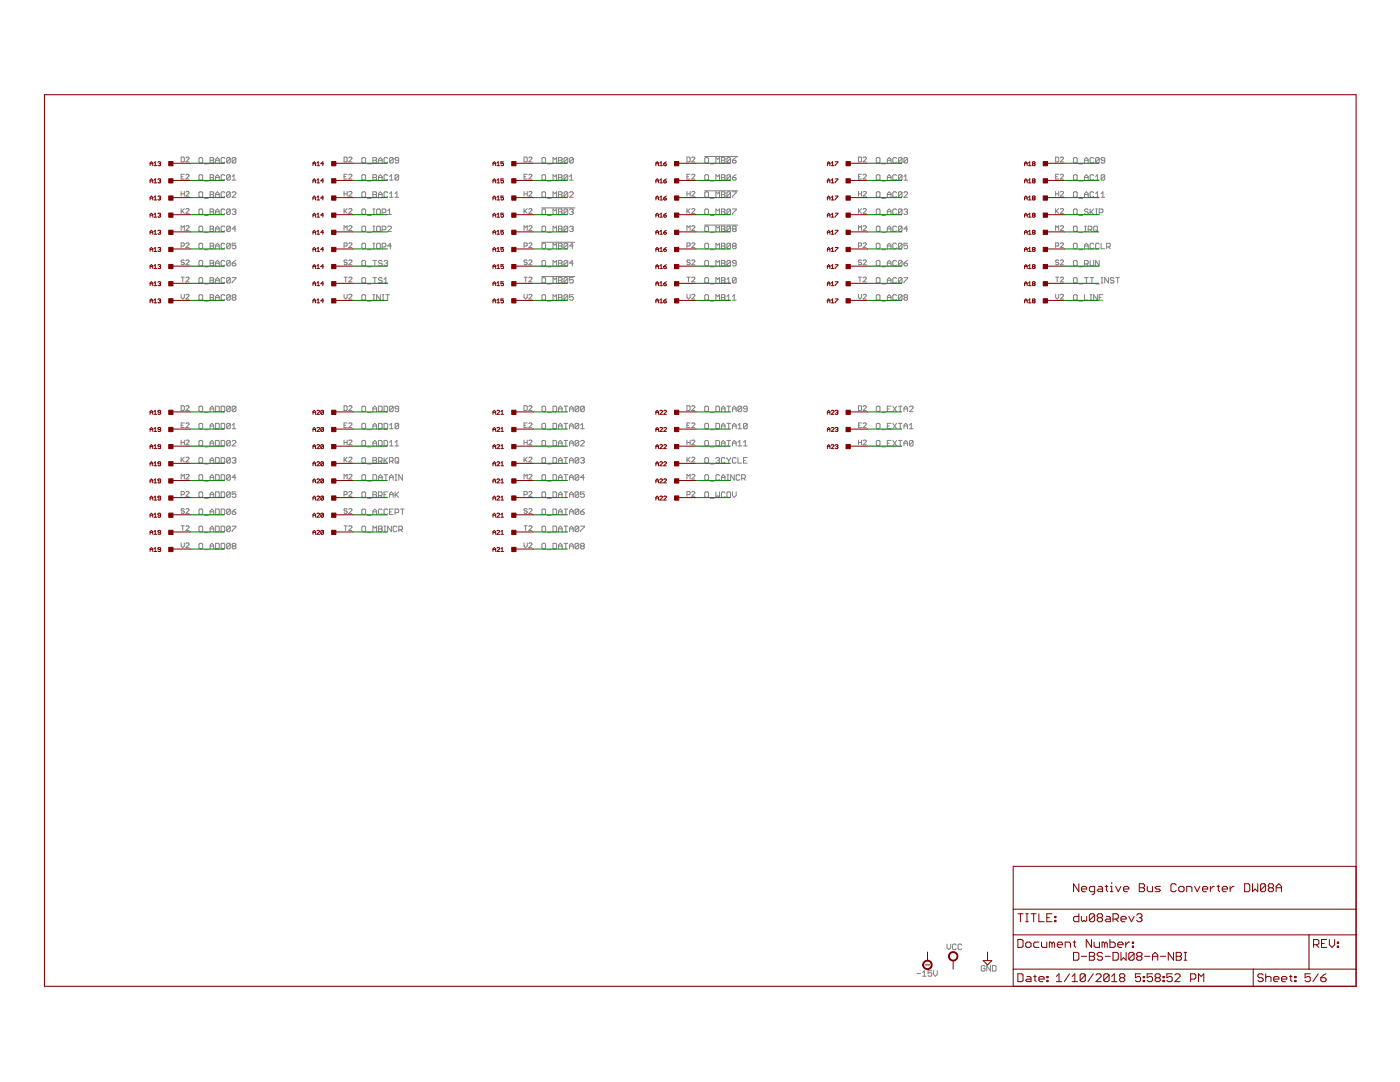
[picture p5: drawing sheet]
<svg xmlns="http://www.w3.org/2000/svg" width="279mm" height="216mm" viewBox="0 0 279 216" stroke-linecap="round" stroke-linejoin="round" font-family="sans-serif">
<g fill="none" stroke="#808080" stroke-width=".2">
<path d="M36.2 31.3h.4l.2 .2v.7l-.2 .1h-.4zM36.2 38.2v.9M36.2 35.2h.3M36.2 38.7h.6M36.8 34.8h-.6v.9h.6M36.8 38.2v.9M37.1 31.5l.2-.2h.3l.1 .2-.6 .8h.6M37.1 34.9l.2-.1h.3l.1 .1-.6 .8h.6M37.1 38.4l.2-.2 .4 .2v.1l-.6 .6h.6M39.7 35l.2-.1h.4l.1 .1v.8l-.1 .1h-.4l-.2-.1zM39.9 31.4h.4l.1 .2v.7l-.1 .2h-.4l-.2-.2v-.7zM39.9 38.3h.4l.1 .2v.7l-.1 .2h-.4l-.2-.2v-.7z"/>
<path d="M40.8 32.7h.8M40.8 36.1h.8M40.8 39.6h.8M41.9 38.3h.6l.2 .2-.2 .3 .2 .4-.2 .2h-.6zM41.9 31.4h.6l.2 .2-.2 .4 .2 .3-.2 .2h-.6zM41.9 34.9h.6l.2 .1-.2 .4 .2 .4-.2 .1h-.6zM41.9 32h.6M41.9 35.4h.6M41.9 38.8h.6M43 32h.8M43 32.5v-.7l.4-.4 .4 .4v.7M43 35.9v-.7l.4-.3 .4 .3v.7"/>
<path d="M43 39.4v-.7l.4-.4 .4 .4v.7M43 35.4h.8M43 38.8h.8M44.9 31.6l-.2-.2h-.4l-.2 .2v.7l.2 .2h.4l.2-.2M44.9 35l-.2-.1h-.4l-.2 .1v.8l.2 .1h.4l.2-.1M44.9 38.5l-.2-.2h-.4l-.2 .2v.7l.2 .2h.4l.2-.2M46 31.6l-.2-.2h-.4l-.2 .2v.7M46 31.6v.7l-.2 .2h-.4l-.2-.2M46 35l-.2-.1h-.4l-.2 .1v.8M46 38.5l-.2-.2h-.4l-.2 .2v.7M46 35v.8l-.2 .1h-.4l-.2-.1M46 38.5v.7l-.2 .2h-.4l-.2-.2"/>
<path d="M46 31.6l-.8 .7M46 38.5l-.8 .7M46 35l-.8 .8M46.3 38.5l.2-.2h.4l.2 .2v.2l-.8 .7h.8M46.3 35.9h.8M46.3 35.2l.4-.3v1M47.1 31.6l-.2-.2h-.4l-.2 .2v.7M47.1 31.6v.7l-.2 .2h-.4l-.2-.2M47.1 31.6l-.8 .7M68.7 31.3h.4l.2 .2v.7l-.2 .1h-.4zM68.7 35.2h.3M68.7 38.7h.6"/>
<path d="M68.7 38.2v.9M69.3 34.8h-.6v.9h.6M69.3 38.2v.9M69.6 31.5l.2-.2h.3l.1 .2-.6 .8h.6M69.6 34.9l.2-.1h.3l.1 .1-.6 .8h.6M69.6 38.4l.2-.2 .4 .2v.1l-.6 .6h.6M72.2 31.6l.2-.2h.4l.2 .2v.7l-.2 .2h-.4l-.2-.2zM72.2 35l.2-.1h.4l.2 .1v.8l-.2 .1h-.4l-.2-.1zM72.4 38.3h.4l.2 .2v.7l-.2 .2h-.4l-.2-.2v-.7zM73.3 32.7h.8M73.3 36.1h.8M73.3 39.6h.8"/>
<path d="M74.4 31.4h.6l.2 .2-.2 .4 .2 .3-.2 .2h-.6zM74.4 32h.6M74.4 34.9h.6l.2 .1-.2 .4 .2 .4-.2 .1h-.6zM74.4 35.4h.6M74.4 38.3h.6l.2 .2-.2 .3 .2 .4-.2 .2h-.6zM74.4 38.8h.6M75.5 32h.8M75.5 32.5v-.7l.4-.4 .4 .4v.7M75.5 35.9v-.7l.4-.3 .4 .3v.7M75.5 39.4v-.7l.4-.4 .4 .4v.7M75.5 35.4h.8M75.5 38.8h.8"/>
<path d="M77.4 31.6l-.2-.2h-.4l-.2 .2v.7l.2 .2h.4l.2-.2M77.4 35l-.2-.1h-.4l-.2 .1v.8l.2 .1h.4l.2-.1M77.4 38.5l-.2-.2h-.4l-.2 .2v.7l.2 .2h.4l.2-.2M77.7 35.9h.8M77.7 39.4h.8M77.7 35.2l.4-.3v1M77.7 38.7l.4-.4v1.1M78.5 31.6l-.2-.2h-.4l-.2 .2v.7M78.5 31.6v.7l-.2 .2h-.4l-.2-.2M78.5 31.6l-.8 .7M78.8 39.4h.8M78.8 38.7l.4-.4v1.1"/>
<path d="M79.6 32h-.6l-.2-.2 .2-.4h.4l.2 .2v.7l-.2 .2h-.4l-.2-.2M79.6 35l-.2-.1h-.4l-.2 .1v.8M79.6 35v.8l-.2 .1h-.4l-.2-.1M79.6 35l-.8 .8M104.6 31.3h.5l.1 .2v.7l-.1 .1h-.5zM104.6 35.2h.3M104.6 38.7h.6M104.6 38.2v.9M105.2 34.8h-.6v.9h.6M105.2 38.2v.9M105.5 31.5l.2-.2h.3l.2 .2-.7 .8h.7M105.5 34.9l.2-.1h.3l.2 .1-.7 .8h.7"/>
<path d="M105.5 38.4l.2-.2 .5 .2v.1l-.7 .6h.7M108.3 31.4h.4l.2 .2v.7l-.2 .2h-.4l-.1-.2v-.7zM108.3 34.9h.4l.2 .1v.8l-.2 .1h-.4l-.1-.1v-.8zM108.3 38.3h.4l.2 .2v.7l-.2 .2h-.4l-.1-.2v-.7zM109.3 32.7h.7M109.3 36.1h.7M109.3 39.6h.7M110.4 32.5v-1.1l.3 .4 .4-.4v1.1M110.4 35.9v-1l.3 .3 .4-.3v1M110.4 39.4v-1.1l.3 .4 .4-.4v1.1M111.5 31.4h.5l.2 .2-.2 .4 .2 .3-.2 .2h-.5zM111.5 32h.5"/>
<path d="M111.5 34.9h.5l.2 .1-.2 .4 .2 .4-.2 .1h-.5zM111.5 38.3h.5l.2 .2-.2 .3 .2 .4-.2 .2h-.5zM111.5 35.4h.5M111.5 38.8h.5M113.3 31.6l-.2-.2h-.3l-.2 .2v.7M113.3 31.6v.7l-.2 .2h-.3l-.2-.2M113.3 35l-.2-.1h-.3l-.2 .1v.8M113.3 38.5l-.2-.2h-.3l-.2 .2v.7M113.3 35v.8l-.2 .1h-.3l-.2-.1M113.3 38.5v.7l-.2 .2h-.3l-.2-.2M113.3 31.6l-.7 .7M113.3 38.5l-.7 .7"/>
<path d="M113.3 35l-.7 .8M113.7 38.5l.2-.2h.3l.2 .2v.2l-.7 .7h.7M113.7 35.9h.7M113.7 35.2l.3-.3v1M114.4 31.6l-.2-.2h-.3l-.2 .2v.7M114.4 31.6v.7l-.2 .2h-.3l-.2-.2M114.4 31.6l-.7 .7M137.1 31.3h.5l.1 .2v.7l-.1 .1h-.5zM137.1 35.2h.3M137.1 38.7h.6M137.1 38.2v.9M137.7 34.8h-.6v.9h.6"/>
<path d="M137.7 38.2v.9M138 31.5l.2-.2h.3l.2 .2-.7 .8h.7M138 34.9l.2-.1h.3l.2 .1-.7 .8h.7M138 38.4l.2-.2 .5 .2v.1l-.7 .6h.7M140.6 31.2h6.6M140.6 38.1h6.6M140.7 35l.1-.1h.4l.2 .1v.8l-.2 .1h-.4l-.1-.1zM140.8 31.4h.4l.2 .2v.7l-.2 .2h-.4l-.1-.2v-.7zM140.8 38.3h.4l.2 .2v.7l-.2 .2h-.4l-.1-.2v-.7zM141.8 32.7h.7M141.8 36.1h.7M141.8 39.6h.7"/>
<path d="M142.9 32.5v-1.1l.3 .4 .4-.4v1.1M142.9 35.9v-1l.3 .3 .4-.3v1M142.9 39.4v-1.1l.3 .4 .4-.4v1.1M144 31.4h.5l.2 .2-.2 .4 .2 .3-.2 .2h-.5zM144 32h.5M144 34.9h.5l.2 .1-.2 .4 .2 .4-.2 .1h-.5zM144 38.3h.5l.2 .2-.2 .3 .2 .4-.2 .2h-.5zM144 35.4h.5M144 38.8h.5M145.8 31.6l-.2-.2h-.3l-.2 .2v.7M145.8 31.6v.7l-.2 .2h-.3l-.2-.2M145.8 35l-.2-.1h-.3l-.2 .1v.8"/>
<path d="M145.8 38.5l-.2-.2h-.3l-.2 .2v.7M145.8 35v.8l-.2 .1h-.3l-.2-.1M145.8 38.5v.7l-.2 .2h-.3l-.2-.2M145.8 31.6l-.7 .7M145.8 35l-.7 .8M145.8 38.5l-.7 .7M146.2 32h.5l.2 .3-.2 .2h-.3l-.2-.2zM146.2 35.4h.5l.2 .4-.2 .1h-.3l-.2-.1zM146.2 38.3h.7v.2l-.7 .7v.2M146.9 31.4l-.7 .6M146.9 34.9l-.7 .5M171.3 31.3h.5l.1 .2v.7l-.1 .1h-.5z"/>
<path d="M171.3 35.2h.3M171.3 38.7h.6M171.3 38.2v.9M171.9 34.8h-.6v.9h.6M171.9 38.2v.9M172.3 31.5l.1-.2h.3l.2 .2-.6 .8h.6M172.3 34.9l.1-.1h.3l.2 .1-.6 .8h.6M172.3 38.4l.1-.2 .5 .2v.1l-.6 .6h.6M174.9 31.6l.2-.2h.3l.2 .2v.7l-.2 .2h-.3l-.2-.2zM174.9 38.5l.2-.2h.3l.2 .2v.7l-.2 .2h-.3l-.2-.2zM174.9 35l.2-.1h.3l.2 .1v.8l-.2 .1h-.3l-.2-.1zM176 32.7h.7"/>
<path d="M176 36.1h.7M176 39.6h.7M177.1 32h.7M177.1 32.5v-.7l.4-.4 .3 .4v.7M177.1 35.9v-.7l.4-.3 .3 .3v.7M177.1 39.4v-.7l.4-.4 .3 .4v.7M177.1 35.4h.7M177.1 38.8h.7M178.9 31.6l-.2-.2h-.3l-.2 .2v.7l.2 .2h.3l.2-.2M178.9 35l-.2-.1h-.3l-.2 .1v.8l.2 .1h.3l.2-.1M178.9 38.5l-.2-.2h-.3l-.2 .2v.7l.2 .2h.3l.2-.2M180 31.6l-.2-.2h-.3l-.2 .2v.7"/>
<path d="M180 31.6v.7l-.2 .2h-.3l-.2-.2M180 35l-.2-.1h-.3l-.2 .1v.8M180 38.5l-.2-.2h-.3l-.2 .2v.7M180 35v.8l-.2 .1h-.3l-.2-.1M180 38.5v.7l-.2 .2h-.3l-.2-.2M180 31.6l-.7 .7M180 38.5l-.7 .7M180 35l-.7 .8M180.4 38.5l.2-.2h.4l.1 .2v.2l-.7 .7h.7M180.4 35.9h.7M180.4 35.2l.4-.3v1M181.1 31.6l-.1-.2h-.4l-.2 .2v.7"/>
<path d="M181.1 31.6v.7l-.1 .2h-.4l-.2-.2M181.1 31.6l-.7 .7M210.7 31.3h.4l.2 .2v.7l-.2 .1h-.4zM210.7 35.2h.3M210.7 38.7h.6M210.7 38.2v.9M211.3 34.8h-.6v.9h.6M211.3 38.2v.9M211.6 31.5l.2-.2h.3l.1 .2-.6 .8h.6M211.6 34.9l.2-.1h.3l.1 .1-.6 .8h.6M211.6 38.4l.2-.2 .4 .2v.1l-.6 .6h.6M214.2 31.6l.2-.2h.4l.2 .2v.7l-.2 .2h-.4l-.2-.2z"/>
<path d="M214.2 38.5l.2-.2h.4l.2 .2v.7l-.2 .2h-.4l-.2-.2zM214.2 35l.2-.1h.4l.2 .1v.8l-.2 .1h-.4l-.2-.1zM215.3 32.7h.8M215.3 36.1h.8M215.3 39.6h.8M216.4 32h.8M216.4 32.5v-.7l.4-.4 .4 .4v.7M216.4 35.9v-.7l.4-.3 .4 .3v.7M216.4 39.4v-.7l.4-.4 .4 .4v.7M216.4 35.4h.8M216.4 38.8h.8M218.3 31.6l-.2-.2h-.4l-.1 .2v.7l.1 .2h.4l.2-.2"/>
<path d="M218.3 35l-.2-.1h-.4l-.1 .1v.8l.1 .1h.4l.2-.1M218.3 38.5l-.2-.2h-.4l-.1 .2v.7l.1 .2h.4l.2-.2M218.7 35.9h.7M218.7 39.4h.7M218.7 35.2l.3-.3v1M218.7 38.7l.3-.4v1.1M219.4 31.6l-.2-.2h-.4l-.1 .2v.7M219.4 31.6v.7l-.2 .2h-.4l-.1-.2M219.4 31.6l-.7 .7M219.8 39.4h.7M219.8 38.7l.3-.4v1.1M220.5 32h-.6l-.1-.2 .1-.4h.4l.2 .2v.7l-.2 .2h-.4l-.1-.2"/>
<path d="M220.5 35v.8l-.2 .1h-.4l-.1-.1M220.5 35l-.2-.1h-.4l-.1 .1v.8M220.5 35l-.7 .8M36.2 41.6v1M36.2 46v-1l.3 .4 .3-.4v1M36.2 49.1h.4l.2-.2v-.3l-.2-.1h-.4v.9M36.2 58.7v.7l.3 .3 .3-.3v-.7M36.2 55.3h.6M36.3 42.1l.5 .5M36.5 55.3v.9M36.8 52l-.2-.1h-.3l-.1 .3 .1 .2h.3l.2 .3-.2 .1h-.3l-.1-.1M36.8 41.6l-.6 .6"/>
<path d="M37.1 41.8l.2-.2h.3l.1 .2-.6 .8h.6M37.1 45.2l.2-.2 .4 .2v.2l-.6 .6h.6M37.1 48.6l.2-.1 .4 .1-.6 .8h.6M37.1 52l.2-.1h.3l.1 .1-.6 .8h.6M37.1 55.5l.2-.2 .4 .2v.1l-.6 .6h.6M37.1 58.9l.2-.2 .4 .2-.6 .8h.6M39.7 41.9l.2-.2h.4l.1 .2v.7l-.1 .2h-.4l-.2-.2zM39.7 52.2l.2-.2h.4l.1 .2v.7l-.1 .2h-.4l-.2-.2zM39.7 45.3l.2-.2h.4l.1 .2v.7l-.1 .2h-.4l-.2-.2zM39.7 55.6l.2-.2h.4l.1 .2v.7l-.1 .2h-.4l-.2-.2zM39.9 48.5h.4l.1 .2v.7l-.1 .2h-.4l-.2-.2v-.7zM39.9 58.8h.4l.1 .2v.7l-.1 .2h-.4l-.2-.2v-.7z"/>
<path d="M40.8 56.7h.8M40.8 43h.8M40.8 46.4h.8M40.8 49.8h.8M40.8 53.2h.8M41.9 49.1h.6M41.9 41.7h.6l.2 .2-.2 .3 .2 .4-.2 .2h-.6zM41.9 45.1h.6l.2 .2-.2 .4 .2 .3-.2 .2h-.6zM41.9 48.5h.6l.2 .2-.2 .4 .2 .3-.2 .2h-.6zM41.9 52h.6l.2 .2-.2 .3 .2 .4-.2 .2h-.6zM41.9 55.4h.6l.2 .2-.2 .3 .2 .4-.2 .2h-.6zM41.9 58.8h.6l.2 .2-.2 .4 .2 .3-.2 .2h-.6z"/>
<path d="M41.9 55.9h.6M41.9 42.2h.6M41.9 45.7h.6M41.9 52.5h.6M41.9 59.4h.6M43 49.1h.8M43 42.8v-.7l.4-.4 .4 .4v.7M43 46.2v-.7l.4-.4 .4 .4v.7M43 49.6v-.7l.4-.4 .4 .4v.7M43 53.1v-.8l.4-.3 .4 .3v.8M43 56.5v-.7l.4-.4 .4 .4v.7M43 59.9v-.7l.4-.4 .4 .4v.7"/>
<path d="M43 55.9h.8M43 42.2h.8M43 45.7h.8M43 52.5h.8M43 59.4h.8M44.9 41.9l-.2-.2h-.4l-.2 .2v.7l.2 .2h.4l.2-.2M44.9 45.3l-.2-.2h-.4l-.2 .2v.7l.2 .2h.4l.2-.2M44.9 48.7l-.2-.2h-.4l-.2 .2v.7l.2 .2h.4l.2-.2M44.9 52.2l-.2-.2h-.4l-.2 .2v.7l.2 .2h.4l.2-.2M44.9 55.6l-.2-.2h-.4l-.2 .2v.7l.2 .2h.4l.2-.2M44.9 59l-.2-.2h-.4l-.2 .2v.7l.2 .2h.4l.2-.2M46 41.9l-.2-.2h-.4l-.2 .2v.7"/>
<path d="M46 45.3l-.2-.2h-.4l-.2 .2v.7M46 48.7l-.2-.2h-.4l-.2 .2v.7M46 52.2l-.2-.2h-.4l-.2 .2v.7M46 55.6l-.2-.2h-.4l-.2 .2v.7M46 59l-.2-.2h-.4l-.2 .2v.7M46 41.9v.7l-.2 .2h-.4l-.2-.2M46 45.3v.7l-.2 .2h-.4l-.2-.2M46 48.7v.7l-.2 .2h-.4l-.2-.2M46 52.2v.7l-.2 .2h-.4l-.2-.2M46 55.6v.7l-.2 .2h-.4l-.2-.2M46 59v.7l-.2 .2h-.4l-.2-.2M46 59l-.8 .7"/>
<path d="M46 55.6l-.8 .7M46 52.2l-.8 .7M46 48.7l-.8 .7M46 45.3l-.8 .7M46 41.9l-.8 .7M46.3 52.5h.6l.2 .4-.2 .2h-.4l-.2-.2zM46.3 55.4h.8l-.8 1.1M46.3 41.9l.2-.2h.4l.2 .2-.2 .3M46.5 59.4l-.2-.2 .2-.4h.4l.2 .2-.2 .4M46.5 59.4l-.2 .1 .2 .4h.4l.2-.2-.2-.3M46.5 59.4h.4M46.7 42.2h.2"/>
<path d="M46.9 42.2l.2 .2-.2 .4h-.4l-.2-.2M47.1 48.5h-.8v.6l.6-.2 .2 .2v.3l-.2 .2h-.4l-.2-.2M47.1 45.7h-.8l.6-.6v1.1M47.1 52l-.8 .5M68.7 49.1h.4l.2-.5-.2-.1h-.4v.9M68.7 55.3h.6M68.7 41.6v1M68.7 46v-1l.3 .4 .3-.4v1M68.7 58.7v.7l.3 .3 .3-.3v-.7M68.8 42.1l.5 .5M69 55.3v.9M69.3 52l-.2-.1h-.3l-.1 .3 .1 .2h.3l.2 .3-.2 .1h-.3l-.1-.1"/>
<path d="M69.3 41.6l-.6 .6M69.6 41.8l.2-.2h.3l.1 .2-.6 .8h.6M69.6 45.2l.2-.2 .4 .2v.2l-.6 .6h.6M69.6 48.6l.2-.1 .4 .1-.6 .8h.6M69.6 52l.2-.1h.3l.1 .1-.6 .8h.6M69.6 55.5l.2-.2 .4 .2v.1l-.6 .6h.6M69.6 58.9l.2-.2 .4 .2-.6 .8h.6M72.2 48.7l.2-.2h.4l.2 .2v.7l-.2 .2h-.4l-.2-.2zM72.2 59l.2-.2h.4l.2 .2v.7l-.2 .2h-.4l-.2-.2zM72.2 55.6l.2-.2h.4l.2 .2v.7l-.2 .2h-.4l-.2-.2zM72.2 45.3l.2-.2h.4l.2 .2v.7l-.2 .2h-.4l-.2-.2zM72.4 41.7h.4l.2 .2v.7l-.2 .2h-.4l-.2-.2v-.7z"/>
<path d="M72.4 52h.4l.2 .2v.7l-.2 .2h-.4l-.2-.2v-.7zM73.3 56.7h.8M73.3 43h.8M73.3 46.4h.8M73.3 49.8h.8M73.3 53.2h.8M74.4 55.4h.8M74.4 41.7h.4M74.4 42.8h.4M74.4 45.1h.4M74.4 46.2h.4M74.4 48.5h.4"/>
<path d="M74.4 49.6h.4M74.4 52h.8M74.4 58.8h.4M74.4 59.9h.4M74.6 41.7v1.1M74.6 45.1v1.1M74.6 48.5v1.1M74.6 58.8v1.1M74.8 52v1.1M74.8 55.4v1.1M75.2 41.9l.2-.2h.3l.2 .2v.7l-.2 .2h-.3l-.2-.2zM75.2 45.3l.2-.2h.3l.2 .2v.7l-.2 .2h-.3l-.2-.2z"/>
<path d="M75.4 48.5h.3l.2 .2v.7l-.2 .2h-.3l-.2-.2v-.7zM75.9 58.8v1.1l-.7-1.1v1.1M76.3 55.6l-.2-.2h-.4l-.2 .2 .2 .3h.4l.2 .2-.2 .4h-.4l-.2-.2M76.3 52.2l-.2-.2h-.4l-.2 .3 .2 .2h.4l.2 .4-.2 .2h-.4l-.2-.2M76.3 42.4h.5l.2-.2v-.3l-.2-.2h-.5v1.1M76.3 45.8h.5l.2-.1v-.4l-.2-.2h-.5v1.1M76.3 49.3h.5l.2-.2v-.4l-.2-.2h-.5v1.1M76.3 58.8h.3M76.3 59.9h.3M76.5 58.8v1.1M76.6 56.5h.8M76.6 55.8l.4-.4v1.1"/>
<path d="M76.6 52.2l.2-.2h.4l.2 .2-.2 .3M77 52.5h.2M77 58.8h.7M77.2 52.5l.2 .2-.2 .4h-.4l-.2-.2M77.4 42.8h.7M77.4 45.3l.2-.2h.3l.2 .2v.2l-.7 .7h.7M77.4 58.8v1.1M77.4 42.1l.3-.4v1.1M78.1 49.1h-.7l.5-.6v1.1M104.6 49.1h.5l.1-.2v-.3l-.1-.1h-.5v.9M104.6 55.3h.6M104.6 41.6v1"/>
<path d="M104.6 46v-1l.3 .4 .3-.4v1M104.6 58.7v.7l.3 .3 .3-.3v-.7M104.8 42.1l.4 .5M104.9 55.3v.9M105.2 52l-.1-.1h-.3l-.2 .1 .2 .4 .4 .1-.1 .3h-.3l-.2-.1M105.2 41.6l-.6 .6M105.5 41.8l.2-.2h.3l.2 .2-.7 .8h.7M105.5 45.2l.2-.2 .5 .2v.2l-.7 .6h.7M105.5 48.6l.2-.1 .5 .1-.7 .8h.7M105.5 52l.2-.1h.3l.2 .1-.7 .8h.7M105.5 55.5l.2-.2 .5 .2v.1l-.7 .6h.7M105.5 58.9l.2-.2 .5 .2-.7 .8h.7"/>
<path d="M108.1 55.2h6.6M108.1 48.3h6.6M108.1 41.5h6.6M108.3 55.4h.4l.2 .2v.7l-.2 .2h-.4l-.1-.2v-.7zM108.3 41.7h.4l.2 .2v.7l-.2 .2h-.4l-.1-.2v-.7zM108.3 45.1h.4l.2 .2v.7l-.2 .2h-.4l-.1-.2v-.7zM108.3 48.5h.4l.2 .2v.7l-.2 .2h-.4l-.1-.2v-.7zM108.3 52h.4l.2 .2v.7l-.2 .2h-.4l-.1-.2v-.7zM108.3 58.8h.4l.2 .2v.7l-.2 .2h-.4l-.1-.2v-.7zM109.3 56.7h.7M109.3 43h.7M109.3 46.4h.7"/>
<path d="M109.3 49.8h.7M109.3 53.2h.7M110.4 42.8v-1.1l.3 .4 .4-.4v1.1M110.4 46.2v-1.1l.3 .4 .4-.4v1.1M110.4 49.6v-1.1l.3 .4 .4-.4v1.1M110.4 53.1v-1.1l.3 .3 .4-.3v1.1M110.4 56.5v-1.1l.3 .4 .4-.4v1.1M110.4 59.9v-1.1l.3 .4 .4-.4v1.1M111.5 49.1h.5M111.5 55.4h.5l.2 .2-.2 .3 .2 .4-.2 .2h-.5zM111.5 55.9h.5M111.5 41.7h.5l.2 .2-.2 .3 .2 .4-.2 .2h-.5z"/>
<path d="M111.5 45.1h.5l.2 .2-.2 .4 .2 .3-.2 .2h-.5zM111.5 48.5h.5l.2 .2-.2 .4 .2 .3-.2 .2h-.5zM111.5 52h.5l.2 .2-.2 .3 .2 .4-.2 .2h-.5zM111.5 58.8h.5l.2 .2-.2 .4 .2 .3-.2 .2h-.5zM111.5 42.2h.5M111.5 45.7h.5M111.5 52.5h.5M111.5 59.4h.5M113.3 55.6l-.2-.2h-.3l-.2 .2v.7M113.3 55.6v.7l-.2 .2h-.3l-.2-.2M113.3 41.9l-.2-.2h-.3l-.2 .2v.7M113.3 45.3l-.2-.2h-.3l-.2 .2v.7"/>
<path d="M113.3 48.7l-.2-.2h-.3l-.2 .2v.7M113.3 52.2l-.2-.2h-.3l-.2 .2v.7M113.3 59l-.2-.2h-.3l-.2 .2v.7M113.3 41.9v.7l-.2 .2h-.3l-.2-.2M113.3 45.3v.7l-.2 .2h-.3l-.2-.2M113.3 48.7v.7l-.2 .2h-.3l-.2-.2M113.3 52.2v.7l-.2 .2h-.3l-.2-.2M113.3 59v.7l-.2 .2h-.3l-.2-.2M113.3 59l-.7 .7M113.3 55.6l-.7 .7M113.3 52.2l-.7 .7M113.3 48.7l-.7 .7"/>
<path d="M113.3 45.3l-.7 .7M113.3 41.9l-.7 .7M113.7 41.9l.2-.2h.3l.2 .2-.2 .3M113.7 45.3l.2-.2h.3l.2 .2-.2 .4M114 42.2h.2M114 45.7h.2M114.2 42.2l.2 .2-.2 .4h-.3l-.2-.2M114.2 45.7l.2 .1-.2 .4h-.3l-.2-.2M114.4 49.1h-.7l.5-.6v1.1M114.4 55.4h-.7v.5l.3-.1 .4 .1v.4l-.2 .2h-.3l-.2-.2M114.4 58.8h-.7v.6l.3-.2 .4 .2v.3l-.2 .2h-.3l-.2-.2M114.4 52.5h-.7l.5-.5v1.1"/>
<path d="M137.1 49.1h.5l.1-.2v-.3l-.1-.1h-.5v.9M137.1 55.3h.6M137.1 41.6v1M137.1 46v-1l.3 .4 .3-.4v1M137.1 58.7v.7l.3 .3 .3-.3v-.7M137.2 42.1l.5 .5M137.4 55.3v.9M137.7 52l-.1-.1h-.4l-.1 .3 .1 .2h.4l.1 .3-.1 .1h-.4l-.1-.1M137.7 41.6l-.6 .6M138 41.8l.2-.2h.3l.2 .2-.7 .8h.7M138 45.2l.2-.2 .5 .2v.2l-.7 .6h.7M138 48.6l.2-.1 .5 .1-.7 .8h.7"/>
<path d="M138 52l.2-.1h.3l.2 .1-.7 .8h.7M138 55.5l.2-.2 .5 .2v.1l-.7 .6h.7M138 58.9l.2-.2 .5 .2-.7 .8h.7M140.6 44.9h6.6M140.7 41.9l.1-.2h.4l.2 .2v.7l-.2 .2h-.4l-.1-.2zM140.7 52.2l.1-.2h.4l.2 .2v.7l-.2 .2h-.4l-.1-.2zM140.7 48.7l.1-.2h.4l.2 .2v.7l-.2 .2h-.4l-.1-.2zM140.7 55.6l.1-.2h.4l.2 .2v.7l-.2 .2h-.4l-.1-.2zM140.7 45.3l.1-.2h.4l.2 .2v.7l-.2 .2h-.4l-.1-.2zM140.8 58.8h.4l.2 .2v.7l-.2 .2h-.4l-.1-.2v-.7zM141.8 56.7h.7M141.8 43h.7"/>
<path d="M141.8 46.4h.7M141.8 49.8h.7M141.8 53.2h.7M142.9 42.8v-1.1l.3 .4 .4-.4v1.1M142.9 46.2v-1.1l.3 .4 .4-.4v1.1M142.9 49.6v-1.1l.3 .4 .4-.4v1.1M142.9 53.1v-1.1l.3 .3 .4-.3v1.1M142.9 56.5v-1.1l.3 .4 .4-.4v1.1M142.9 59.9v-1.1l.3 .4 .4-.4v1.1M144 49.1h.5M144 55.4h.5l.2 .2-.2 .3 .2 .4-.2 .2h-.5zM144 55.9h.5"/>
<path d="M144 41.7h.5l.2 .2-.2 .3 .2 .4-.2 .2h-.5zM144 45.1h.5l.2 .2-.2 .4 .2 .3-.2 .2h-.5zM144 48.5h.5l.2 .2-.2 .4 .2 .3-.2 .2h-.5zM144 52h.5l.2 .2-.2 .3 .2 .4-.2 .2h-.5zM144 58.8h.5l.2 .2-.2 .4 .2 .3-.2 .2h-.5zM144 42.2h.5M144 45.7h.5M144 52.5h.5M144 59.4h.5M145.1 56.5h.7M145.1 55.8l.3-.4v1.1M145.1 59.2l.3-.4v1.1"/>
<path d="M145.1 59.9h.7M145.8 41.9l-.2-.2h-.3l-.2 .2v.7M145.8 45.3l-.2-.2h-.3l-.2 .2v.7M145.8 48.7l-.2-.2h-.3l-.2 .2v.7M145.8 52.2l-.2-.2h-.3l-.2 .2v.7M145.8 41.9v.7l-.2 .2h-.3l-.2-.2M145.8 45.3v.7l-.2 .2h-.3l-.2-.2M145.8 48.7v.7l-.2 .2h-.3l-.2-.2M145.8 52.2v.7l-.2 .2h-.3l-.2-.2M145.8 41.9l-.7 .7M145.8 45.3l-.7 .7M145.8 48.7l-.7 .7"/>
<path d="M145.8 52.2l-.7 .7M146.2 41.7h.7v.2l-.7 .7v.2M146.2 59.9h.7M146.2 59.2l.3-.4v1.1M146.4 49.1h.3M146.4 45.7l-.2-.2 .2-.4h.3l.2 .2-.2 .4M146.4 45.7l-.2 .1 .2 .4h.3l.2-.2-.2-.3M146.4 49.1l-.2-.2 .2-.4h.3l.2 .2-.2 .4M146.4 49.1l-.2 .2 .2 .3h.3l.2-.2-.2-.3M146.4 45.7h.3M146.9 55.6l-.2-.2h-.3l-.2 .2v.7M146.9 55.6v.7l-.2 .2h-.3l-.2-.2"/>
<path d="M146.9 52.5h-.5l-.2-.2 .2-.3h.3l.2 .2v.7l-.2 .2h-.3l-.2-.2M146.9 55.6l-.7 .7M171.3 49.1h.5l.1-.5-.1-.1h-.5v.9M171.3 55.3h.6M171.3 41.6v1M171.3 46v-1l.3 .4 .3-.4v1M171.3 58.7v.7l.3 .3 .3-.3v-.7M171.5 42.1l.4 .5M171.6 55.3v.9M171.9 52l-.1-.1h-.3l-.2 .3 .2 .2h.3l.1 .3-.1 .1h-.3l-.2-.1M171.9 41.6l-.6 .6M172.3 41.8l.1-.2h.3l.2 .2-.6 .8h.6"/>
<path d="M172.3 45.2l.1-.2 .5 .2v.2l-.6 .6h.6M172.3 48.6l.1-.1 .5 .1-.6 .8h.6M172.3 52l.1-.1h.3l.2 .1-.6 .8h.6M172.3 55.5l.1-.2 .5 .2v.1l-.6 .6h.6M172.3 58.9l.1-.2 .5 .2-.6 .8h.6M174.9 48.7l.2-.2h.3l.2 .2v.7l-.2 .2h-.3l-.2-.2zM174.9 55.6l.2-.2h.3l.2 .2v.7l-.2 .2h-.3l-.2-.2zM174.9 41.9l.2-.2h.3l.2 .2v.7l-.2 .2h-.3l-.2-.2zM174.9 45.3l.2-.2h.3l.2 .2v.7l-.2 .2h-.3l-.2-.2zM174.9 59l.2-.2h.3l.2 .2v.7l-.2 .2h-.3l-.2-.2zM175.1 52h.3l.2 .2v.7l-.2 .2h-.3l-.2-.2v-.7zM176 56.7h.7"/>
<path d="M176 43h.7M176 46.4h.7M176 49.8h.7M176 53.2h.7M177.1 49.1h.7M177.1 49.6v-.7l.4-.4 .3 .4v.7M177.1 55.9h.7M177.1 42.8v-.7l.4-.4 .3 .4v.7M177.1 46.2v-.7l.4-.4 .3 .4v.7M177.1 53.1v-.8l.4-.3 .3 .3v.8M177.1 56.5v-.7l.4-.4 .3 .4v.7M177.1 59.9v-.7l.4-.4 .3 .4v.7"/>
<path d="M177.1 42.2h.7M177.1 45.7h.7M177.1 52.5h.7M177.1 59.4h.7M178.9 55.6l-.2-.2h-.3l-.2 .2v.7l.2 .2h.3l.2-.2M178.9 41.9l-.2-.2h-.3l-.2 .2v.7l.2 .2h.3l.2-.2M178.9 45.3l-.2-.2h-.3l-.2 .2v.7l.2 .2h.3l.2-.2M178.9 48.7l-.2-.2h-.3l-.2 .2v.7l.2 .2h.3l.2-.2M178.9 52.2l-.2-.2h-.3l-.2 .2v.7l.2 .2h.3l.2-.2M178.9 59l-.2-.2h-.3l-.2 .2v.7l.2 .2h.3l.2-.2M180 55.6l-.2-.2h-.3l-.2 .2v.7M180 55.6v.7l-.2 .2h-.3l-.2-.2"/>
<path d="M180 41.9l-.2-.2h-.3l-.2 .2v.7M180 45.3l-.2-.2h-.3l-.2 .2v.7M180 48.7l-.2-.2h-.3l-.2 .2v.7M180 52.2l-.2-.2h-.3l-.2 .2v.7M180 59l-.2-.2h-.3l-.2 .2v.7M180 41.9v.7l-.2 .2h-.3l-.2-.2M180 45.3v.7l-.2 .2h-.3l-.2-.2M180 48.7v.7l-.2 .2h-.3l-.2-.2M180 52.2v.7l-.2 .2h-.3l-.2-.2M180 59v.7l-.2 .2h-.3l-.2-.2M180 59l-.7 .7M180 55.6l-.7 .7"/>
<path d="M180 52.2l-.7 .7M180 48.7l-.7 .7M180 45.3l-.7 .7M180 41.9l-.7 .7M180.4 55.4h.7l-.7 1.1M180.4 52.5h.6l.1 .4-.1 .2h-.4l-.2-.2zM180.4 41.9l.2-.2h.4l.1 .2-.1 .3M180.6 59.4l-.2-.2 .2-.4h.4l.1 .2-.1 .4M180.6 59.4l-.2 .1 .2 .4h.4l.1-.2-.1-.3M180.6 59.4h.4M180.8 42.2h.2M181 42.2l.1 .2-.1 .4h-.4l-.2-.2"/>
<path d="M181.1 48.5h-.7v.6l.4-.2 .3 .2v.3l-.1 .2h-.4l-.2-.2M181.1 45.7h-.7l.6-.6v1.1M181.1 52l-.7 .5M210.7 49.1h.4l.2-.5-.2-.1h-.4v.9M210.7 55.3h.6M210.7 41.6v1M210.7 46v-1l.3 .4 .3-.4v1M210.7 58.7v.7l.3 .3 .3-.3v-.7M210.8 42.1l.5 .5M211 55.3v.9M211.3 52l-.2-.1h-.3l-.1 .3 .1 .2h.3l.2 .3-.2 .1h-.3l-.1-.1M211.3 41.6l-.6 .6"/>
<path d="M211.6 41.8l.2-.2h.3l.1 .2-.6 .8h.6M211.6 45.2l.2-.2 .4 .2v.2l-.6 .6h.6M211.6 48.6l.2-.1 .4 .1-.6 .8h.6M211.6 52l.2-.1h.3l.1 .1-.6 .8h.6M211.6 55.5l.2-.2 .4 .2v.1l-.6 .6h.6M211.6 58.9l.2-.2 .4 .2-.6 .8h.6M214.2 48.7l.2-.2h.4l.2 .2v.7l-.2 .2h-.4l-.2-.2zM214.2 55.6l.2-.2h.4l.2 .2v.7l-.2 .2h-.4l-.2-.2zM214.2 45.3l.2-.2h.4l.2 .2v.7l-.2 .2h-.4l-.2-.2zM214.4 41.7h.4l.2 .2v.7l-.2 .2h-.4l-.2-.2v-.7zM214.4 52h.4l.2 .2v.7l-.2 .2h-.4l-.2-.2v-.7zM214.4 58.8h.4l.2 .2v.7l-.2 .2h-.4l-.2-.2v-.7z"/>
<path d="M215.3 56.7h.8M215.3 43h.8M215.3 46.4h.8M215.3 49.8h.8M215.3 53.2h.8M216.4 49.1h.8M216.4 55.4h.8M216.4 49.6v-.7l.4-.4 .4 .4v.7M216.4 52.7h.6l.2-.2v-.3l-.2-.2h-.6v1.1M216.4 58.8v1.1h.8M216.4 45.1h.4M216.4 46.2h.4"/>
<path d="M216.6 45.1v1.1M216.8 55.4v1.1M216.8 52.7l.4 .4M217.2 41.9l-.2-.2h-.4l-.2 .4 .2 .1h.4l.2 .4-.2 .2h-.4l-.2-.2M217.2 45.8h.5l.2-.1v-.4l-.2-.2h-.5v1.1M217.5 45.8l.4 .4M217.6 55.4h.7M217.6 41.7v1.1M217.6 52v.9l.1 .2h.4l.2-.2v-.9M217.6 58.8h.3M217.6 59.9h.3M217.7 58.8v1.1"/>
<path d="M217.7 42.2l.6 .6M217.9 55.4v1.1M218.3 48.7l-.2-.2h-.4l-.1 .2v.7l.1 .2h.4l.2-.2M218.3 45.3l.2-.2h.3l.2 .2v.7l-.2 .2h-.3l-.2-.2zM218.3 41.7l-.7 .7M218.7 56.7h.7M218.7 41.7h.3M218.7 42.8h.3M218.7 45.8l.3 .4M218.8 41.7v1.1M219 58.8v1.1l-.7-1.1v1.1M219.4 48.7l-.2-.2h-.4l-.1 .2v.7l.1 .2h.4l.2-.2"/>
<path d="M219.4 52v1.1l-.7-1.1v1.1M219.4 42.4h.5l.2-.2v-.3l-.2-.2h-.5v1.1M219.4 59.4h.4M219.8 55.4h.3M219.8 56.5h.3M219.8 48.5v1.1h.7M219.9 55.4v1.1M220.1 58.8h-.7v1.1h.7M220.9 49.3h.5l.2-.2v-.4l-.2-.2h-.5v1.1M221.2 55.4v1.1l-.7-1.1v1.1M221.2 49.3l.4 .3M222.3 55.6l-.2-.2h-.3l-.2 .2 .2 .3h.3l.2 .2-.2 .4h-.3l-.2-.2"/>
<path d="M222.7 55.4h.7M223.1 55.4v1.1M40.8 60.1h.8M73.3 60.1h.8M109.3 60.1h.7M141.8 60.1h.7M176 60.1h.7M215.3 60.1h.8M36.2 81h.4l.2 .1v.6l-.2 .2h-.4zM36.2 87.8v1M36.2 91.2v1M36.2 95.6v-.9l.3 .3 .3-.3v.9"/>
<path d="M36.2 98.7h.4l.2-.1v-.4l-.2-.1h-.4v.9M36.2 84.9h.3M36.2 88.3h.6M36.3 91.7l.5 .5M36.8 84.4h-.6v.9h.6M36.8 87.8v1M36.8 91.2l-.6 .7M37.1 81.1l.2-.1h.3l.1 .1-.6 .8h.6M37.1 84.5l.2-.1 .4 .1v.2l-.6 .6h.6M37.1 88l.2-.2 .4 .2-.6 .8h.6M37.1 91.4l.2-.2h.3l.1 .2-.6 .8h.6M37.1 94.8l.2-.1 .4 .1v.2l-.6 .6h.6"/>
<path d="M37.1 98.2l.2-.1h.3l.1 .1-.6 .8h.6M39.7 81.2l.2-.2h.4l.1 .2v.8l-.1 .1h-.4l-.2-.1zM39.7 88.1l.2-.2h.4l.1 .2v.7l-.1 .2h-.4l-.2-.2zM39.7 91.5l.2-.2h.4l.1 .2v.7l-.1 .2h-.4l-.2-.2zM39.7 84.6l.2-.1h.4l.1 .1v.8l-.1 .2h-.4l-.2-.2zM39.9 94.7h.4l.1 .2v.8l-.1 .1h-.4l-.2-.1v-.8zM39.9 98.1h.4l.1 .2v.8l-.1 .2h-.4l-.2-.2v-.8zM40.8 82.3h.8M40.8 85.7h.8M40.8 89.2h.8M40.8 99.4h.8M40.8 96h.8"/>
<path d="M40.8 92.6h.8M41.9 98.7h.8M41.9 82.1v-.7l.4-.4 .4 .4v.7M41.9 85.6v-.8l.4-.3 .4 .3v.8M41.9 89v-.8l.4-.3 .4 .3v.8M41.9 92.4v-.7l.4-.4 .4 .4v.7M41.9 95.8v-.7l.4-.4 .4 .4v.7M41.9 99.3v-.8l.4-.4 .4 .4v.8M41.9 81.6h.8M41.9 85h.8M41.9 88.4h.8M41.9 95.3h.8"/>
<path d="M41.9 91.9h.8M43 81h.6l.2 .2v.8l-.2 .1h-.6zM43 84.5h.6l.2 .1v.8l-.2 .2h-.6zM43 87.9h.6l.2 .2v.7l-.2 .2h-.6zM43 91.3h.6l.2 .2v.7l-.2 .2h-.6zM43 94.7h.6l.2 .2v.8l-.2 .1h-.6zM43 98.1h.6l.2 .2v.8l-.2 .2h-.6zM44.1 81h.6l.2 .2v.8l-.2 .1h-.6zM44.1 84.5h.6l.2 .1v.8l-.2 .2h-.6zM44.1 87.9h.6l.2 .2v.7l-.2 .2h-.6zM44.1 91.3h.6l.2 .2v.7l-.2 .2h-.6zM44.1 94.7h.6l.2 .2v.8l-.2 .1h-.6z"/>
<path d="M44.1 98.1h.6l.2 .2v.8l-.2 .2h-.6zM46 81.2l-.2-.2h-.4l-.2 .2v.8M46 84.6l-.2-.1h-.4l-.2 .1v.8M46 88.1l-.2-.2h-.4l-.2 .2v.7M46 91.5l-.2-.2h-.4l-.2 .2v.7M46 94.9l-.2-.2h-.4l-.2 .2v.8M46 98.3l-.2-.2h-.4l-.2 .2v.8M46 81.2v.8l-.2 .1h-.4l-.2-.1M46 84.6v.8l-.2 .2h-.4l-.2-.2M46 88.1v.7l-.2 .2h-.4l-.2-.2M46 91.5v.7l-.2 .2h-.4l-.2-.2M46 94.9v.8l-.2 .1h-.4l-.2-.1"/>
<path d="M46 98.3v.8l-.2 .2h-.4l-.2-.2M46 81.2l-.8 .8M46 84.6l-.8 .8M46 88.1l-.8 .7M46 94.9l-.8 .8M46 98.3l-.8 .8M46 91.5l-.8 .7M46.3 91.5l.2-.2h.4l.2 .2-.2 .4M46.3 88.1l.2-.2h.4l.2 .2v.1l-.8 .8h.8M46.3 85.6h.8M46.3 84.8l.4-.3v1.1M46.7 91.9h.2"/>
<path d="M46.9 91.9l.2 .1-.2 .4h-.4l-.2-.2M47.1 81.2l-.2-.2h-.4l-.2 .2v.8M47.1 98.1h-.8v.6l.6-.2 .2 .2v.4l-.2 .2h-.4l-.2-.2M47.1 81.2v.8l-.2 .1h-.4l-.2-.1M47.1 95.3h-.8l.6-.6v1.1M47.1 81.2l-.8 .8M68.7 81h.4l.2 .1v.6l-.2 .2h-.4zM68.7 87.8v1M68.7 91.2v1M68.7 95.6v-.9l.3 .3 .3-.3v.9M68.7 98.7h.4l.2-.1-.2-.5h-.4v.9M68.7 84.9h.3"/>
<path d="M68.7 88.3h.6M68.8 91.7l.5 .5M69.3 84.4h-.6v.9h.6M69.3 87.8v1M69.3 91.2l-.6 .7M69.6 81.1l.2-.1h.3l.1 .1-.6 .8h.6M69.6 84.5l.2-.1 .4 .1v.2l-.6 .6h.6M69.6 88l.2-.2 .4 .2-.6 .8h.6M69.6 91.4l.2-.2h.3l.1 .2-.6 .8h.6M69.6 94.8l.2-.1 .4 .1v.2l-.6 .6h.6M69.6 98.2l.2-.1h.3l.1 .1-.6 .8h.6M72.2 81.2l.2-.2h.4l.2 .2v.8l-.2 .1h-.4l-.2-.1z"/>
<path d="M72.2 98.3l.2-.2h.4l.2 .2v.8l-.2 .2h-.4l-.2-.2zM72.2 84.6l.2-.1h.4l.2 .1v.8l-.2 .2h-.4l-.2-.2zM72.2 91.5l.2-.2h.4l.2 .2v.7l-.2 .2h-.4l-.2-.2zM72.4 87.9h.4l.2 .2v.7l-.2 .2h-.4l-.2-.2v-.7zM72.4 94.7h.4l.2 .2v.8l-.2 .1h-.4l-.2-.1v-.8zM73.3 82.3h.8M73.3 85.7h.8M73.3 89.2h.8M73.3 99.4h.8M73.3 96h.8M73.3 92.6h.8M74.4 98.7h.6"/>
<path d="M74.4 81.6h.8M74.4 85h.8M74.4 88.4h.8M74.4 98.1h.6l.2 .2-.2 .4 .2 .4-.2 .2h-.6zM74.4 94.7h.6l.2 .2v.8l-.2 .1h-.6zM74.4 91.3h.6l.2 .2-.2 .4 .2 .3-.2 .2h-.6zM74.4 91.9h.6M74.4 82.1v-.7l.4-.4 .4 .4v.7M74.4 85.6v-.8l.4-.3 .4 .3v.8M74.4 89v-.8l.4-.3 .4 .3v.8M75.5 81h.6l.2 .2v.8l-.2 .1h-.6zM75.5 84.5h.6l.2 .1v.8l-.2 .2h-.6z"/>
<path d="M75.5 87.9h.6l.2 .2v.7l-.2 .2h-.6zM75.5 92h.6l.2-.1v-.4l-.2-.2h-.6v1.1M75.5 95.8v-.7l.4-.4 .4 .4v.7M75.5 98.9h.6l.2-.2v-.4l-.2-.2h-.6v1.2M75.5 95.3h.8M75.9 98.9l.4 .4M75.9 92l.4 .4M76.6 98.7h.4M76.6 81h.6l.2 .2v.8l-.2 .1h-.6zM76.6 84.5h.6l.2 .1v.8l-.2 .2h-.6zM76.6 87.9h.6l.2 .2v.7l-.2 .2h-.6zM76.6 94.7h.8"/>
<path d="M76.6 91.3v1.1M76.8 91.9l.6 .5M77 94.7v1.1M77.4 98.1h-.8v1.2h.8M77.4 91.3l-.8 .7M77.7 98.7h.8M77.7 92h.6l.2-.1v-.4l-.2-.2h-.6v1.1M77.7 85.6h.8M77.7 89h.8M77.7 95.3h.8M77.7 95.8v-.7l.4-.4 .4 .4v.7M77.7 99.3v-.8l.4-.4 .4 .4v.8"/>
<path d="M77.7 84.8l.4-.3v1.1M77.7 88.2l.4-.3v1.1M78.1 92l.4 .4M78.5 81.2l-.2-.2h-.4l-.2 .2v.8M78.5 81.2v.8l-.2 .1h-.4l-.2-.1M78.5 81.2l-.8 .8M78.8 91.5l.2-.2h.4l.2 .2v.7l-.2 .2h-.4l-.2-.2zM78.8 89h.8M78.8 94.7h.4M78.8 95.8h.4M78.8 98.1v1.2M78.8 88.2l.4-.3v1.1"/>
<path d="M79 98.7l.6 .6M79 94.7v1.1M79.2 92l.4 .4M79.6 81.6h-.6l-.2-.2 .2-.4h.4l.2 .2v.8l-.2 .1h-.4l-.2-.1M79.6 84.6l-.2-.1h-.4l-.2 .1v.8M79.6 84.6v.8l-.2 .2h-.4l-.2-.2M79.6 98.1l-.8 .8M79.6 84.6l-.8 .8M80.3 94.7v1.1l-.7-1.1v1.1M104.6 81h.5l.1 .1v.6l-.1 .2h-.5zM104.6 87.8v1M104.6 91.2v1"/>
<path d="M104.6 95.6v-.9l.3 .3 .3-.3v.9M104.6 98.7h.5l.1-.1v-.4l-.1-.1h-.5v.9M104.6 84.9h.3M104.6 88.3h.6M104.8 91.7l.4 .5M105.2 84.4h-.6v.9h.6M105.2 87.8v1M105.2 91.2l-.6 .7M105.5 81.1l.2-.1h.3l.2 .1-.7 .8h.7M105.5 84.5l.2-.1 .5 .1v.2l-.7 .6h.7M105.5 88l.2-.2 .5 .2-.7 .8h.7M105.5 91.4l.2-.2h.3l.2 .2-.7 .8h.7"/>
<path d="M105.5 94.8l.2-.1 .5 .1v.2l-.7 .6h.7M105.5 98.2l.2-.1h.3l.2 .1-.7 .8h.7M108.3 94.7h.4l.2 .2v.8l-.2 .1h-.4l-.1-.1v-.8zM108.3 81h.4l.2 .2v.8l-.2 .1h-.4l-.1-.1v-.8zM108.3 84.5h.4l.2 .1v.8l-.2 .2h-.4l-.1-.2v-.8zM108.3 87.9h.4l.2 .2v.7l-.2 .2h-.4l-.1-.2v-.7zM108.3 91.3h.4l.2 .2v.7l-.2 .2h-.4l-.1-.2v-.7zM108.3 98.1h.4l.2 .2v.8l-.2 .2h-.4l-.1-.2v-.8zM109.3 82.3h.7M109.3 85.7h.7M109.3 89.2h.7M109.3 99.4h.7"/>
<path d="M109.3 96h.7M109.3 92.6h.7M110.4 81h.5l.2 .2v.8l-.2 .1h-.5zM110.4 84.5h.5l.2 .1v.8l-.2 .2h-.5zM110.4 87.9h.5l.2 .2v.7l-.2 .2h-.5zM110.4 91.3h.5l.2 .2v.7l-.2 .2h-.5zM110.4 94.7h.5l.2 .2v.8l-.2 .1h-.5zM110.4 98.1h.5l.2 .2v.8l-.2 .2h-.5zM111.5 98.7h.7M111.5 82.1v-.7l.3-.4 .4 .4v.7M111.5 85.6v-.8l.3-.3 .4 .3v.8M111.5 89v-.8l.3-.3 .4 .3v.8"/>
<path d="M111.5 92.4v-.7l.3-.4 .4 .4v.7M111.5 95.8v-.7l.3-.4 .4 .4v.7M111.5 99.3v-.8l.3-.4 .4 .4v.8M111.5 81.6h.7M111.5 85h.7M111.5 88.4h.7M111.5 95.3h.7M111.5 91.9h.7M112.6 81h.7M112.6 84.5h.7M112.6 87.9h.7M112.6 98.1h.7"/>
<path d="M112.6 94.7h.7M112.6 91.3h.7M112.9 81v1.1M112.9 84.5v1.1M112.9 87.9v1.1M112.9 91.3v1.1M112.9 94.7v1.1M112.9 98.1v1.2M113.7 98.7h.7M113.7 82.1v-.7l.3-.4 .4 .4v.7M113.7 85.6v-.8l.3-.3 .4 .3v.8M113.7 89v-.8l.3-.3 .4 .3v.8"/>
<path d="M113.7 92.4v-.7l.3-.4 .4 .4v.7M113.7 95.8v-.7l.3-.4 .4 .4v.7M113.7 99.3v-.8l.3-.4 .4 .4v.8M113.7 81.6h.7M113.7 85h.7M113.7 88.4h.7M113.7 95.3h.7M113.7 91.9h.7M115.5 81.2l-.2-.2h-.3l-.2 .2v.8M115.5 84.6l-.2-.1h-.3l-.2 .1v.8M115.5 88.1l-.2-.2h-.3l-.2 .2v.7M115.5 91.5l-.2-.2h-.3l-.2 .2v.7"/>
<path d="M115.5 94.9l-.2-.2h-.3l-.2 .2v.8M115.5 98.3l-.2-.2h-.3l-.2 .2v.8M115.5 81.2v.8l-.2 .1h-.3l-.2-.1M115.5 84.6v.8l-.2 .2h-.3l-.2-.2M115.5 88.1v.7l-.2 .2h-.3l-.2-.2M115.5 91.5v.7l-.2 .2h-.3l-.2-.2M115.5 94.9v.8l-.2 .1h-.3l-.2-.1M115.5 98.3v.8l-.2 .2h-.3l-.2-.2M115.5 81.2l-.7 .8M115.5 84.6l-.7 .8M115.5 88.1l-.7 .7M115.5 91.5l-.7 .7"/>
<path d="M115.5 94.9l-.7 .8M115.5 98.3l-.7 .8M115.9 91.5l.2-.2h.3l.2 .2-.2 .4M115.9 88.1l.2-.2h.3l.2 .2v.1l-.7 .8h.7M115.9 85.6h.7M115.9 84.8l.3-.3v1.1M116.2 91.9h.2M116.4 91.9l.2 .1-.2 .4h-.3l-.2-.2M116.6 81.2v.8l-.2 .1h-.3l-.2-.1M116.6 98.1h-.7v.6l.3-.2 .4 .2v.4l-.2 .2h-.3l-.2-.2M116.6 81.2l-.2-.2h-.3l-.2 .2v.8M116.6 95.3h-.7l.5-.6v1.1"/>
<path d="M116.6 81.2l-.7 .8M137.1 81h.5l.1 .1v.6l-.1 .2h-.5zM137.1 87.8v1M137.1 91.2v1M137.1 95.6v-.9l.3 .3 .3-.3v.9M137.1 98.7h.5l.1-.1v-.4l-.1-.1h-.5v.9M137.1 84.9h.3M137.1 88.3h.6M137.2 91.7l.5 .5M137.7 84.4h-.6v.9h.6M137.7 87.8v1M137.7 91.2l-.6 .7"/>
<path d="M138 81.1l.2-.1h.3l.2 .1-.7 .8h.7M138 84.5l.2-.1 .5 .1v.2l-.7 .6h.7M138 88l.2-.2 .5 .2-.7 .8h.7M138 91.4l.2-.2h.3l.2 .2-.7 .8h.7M138 94.8l.2-.1 .5 .1v.2l-.7 .6h.7M138 98.2l.2-.1h.3l.2 .1-.7 .8h.7M140.7 81.2l.1-.2h.4l.2 .2v.8l-.2 .1h-.4l-.1-.1zM140.7 91.5l.1-.2h.4l.2 .2v.7l-.2 .2h-.4l-.1-.2zM140.7 84.6l.1-.1h.4l.2 .1v.8l-.2 .2h-.4l-.1-.2zM140.8 87.9h.4l.2 .2v.7l-.2 .2h-.4l-.1-.2v-.7zM140.8 94.7h.4l.2 .2v.8l-.2 .1h-.4l-.1-.1v-.8zM140.8 98.1h.4l.2 .2v.8l-.2 .2h-.4l-.1-.2v-.8z"/>
<path d="M141.8 82.3h.7M141.8 85.7h.7M141.8 89.2h.7M141.8 99.4h.7M141.8 96h.7M141.8 92.6h.7M142.9 84.5h.5l.2 .1v.8l-.2 .2h-.5zM142.9 81h.5l.2 .2v.8l-.2 .1h-.5zM142.9 87.9h.5l.2 .2v.7l-.2 .2h-.5zM142.9 98.1v1.2l.3-.4 .4 .4v-1.2M142.9 91.5l.1-.2h.4l.2 .2-.2 .4M143.2 91.9h.2"/>
<path d="M143.4 91.9l.2 .1-.2 .4h-.4l-.1-.2M143.6 94.9l-.2-.2h-.4l-.1 .2v.8l.1 .1h.4l.2-.1M144 82.1v-.7l.3-.4 .4 .4v.7M144 85.6v-.8l.3-.3 .4 .3v.8M144 89v-.8l.3-.3 .4 .3v.8M144 95.8v-.7l.3-.4 .4 .4v.7M144 81.6h.7M144 85h.7M144 88.4h.7M144 95.3h.7M144.7 91.5l-.2-.2h-.4l-.1 .2v.7l.1 .2h.4l.2-.2M144.7 98.3l-.2-.2h-.4l-.1 .2v.8l.1 .2h.4l.2-.2"/>
<path d="M145.1 81h.7M145.1 91.3l.3 .6M145.1 84.5h.7M145.1 87.9h.7M145.1 94.7h.3M145.1 95.8h.3M145.3 98.1h.3l.2 .2v.8l-.2 .2h-.3l-.2-.2v-.8zM145.3 94.7v1.1M145.4 81v1.1M145.4 84.5v1.1M145.4 87.9v1.1M145.4 91.9v.5"/>
<path d="M145.8 91.3l-.4 .6M146.2 82.1v-.7l.3-.4 .4 .4v.7M146.2 85.6v-.8l.3-.3 .4 .3v.8M146.2 89v-.8l.3-.3 .4 .3v.8M146.2 98.1v.8l.3 .4 .4-.4v-.8M146.2 81.6h.7M146.2 85h.7M146.2 88.4h.7M146.5 94.7v1.1l-.7-1.1v1.1M146.9 91.5l-.2-.2h-.3l-.2 .2v.7l.2 .2h.3l.2-.2M147.3 91.3v1.1h.7M147.3 85.6h.7"/>
<path d="M147.3 89h.7M147.3 88.2l.3-.3v1.1M147.3 84.8l.3-.3v1.1M147.6 94.9l-.1-.2h-.4l-.2 .2v.8l.2 .1h.4l.1-.1M148 81.2l-.2-.2h-.3l-.2 .2v.8M148 81.2v.8l-.2 .1h-.3l-.2-.1M148 95.5h.6l.1-.2v-.4l-.1-.2h-.6v1.1M148 81.2l-.7 .8M148.4 89h.7M148.4 88.2l.3-.3v1.1M148.4 95.5l.3 .3M148.4 91.9h.3"/>
<path d="M149.1 81.6h-.5l-.2-.2 .2-.4h.3l.2 .2v.8l-.2 .1h-.3l-.2-.1M149.1 84.6v.8l-.2 .2h-.3l-.2-.2M149.1 84.6l-.2-.1h-.3l-.2 .1v.8M149.1 91.3h-.7v1.1h.7M149.1 84.6l-.7 .8M171.3 81h.5l.1 .1v.6l-.1 .2h-.5zM171.3 87.8v1M171.3 84.9h.3M171.3 88.3h.6M171.9 84.4h-.6v.9h.6M171.9 87.8v1M172.3 81.1l.1-.1h.3l.2 .1-.6 .8h.6"/>
<path d="M172.3 84.5l.1-.1 .5 .1v.2l-.6 .6h.6M172.3 88l.1-.2 .5 .2-.6 .8h.6M174.9 88.1l.2-.2h.3l.2 .2v.7l-.2 .2h-.3l-.2-.2zM174.9 81.2l.2-.2h.3l.2 .2v.8l-.2 .1h-.3l-.2-.1zM174.9 84.6l.2-.1h.3l.2 .1v.8l-.2 .2h-.3l-.2-.2zM176 82.3h.7M176 85.7h.7M176 89.2h.7M177.1 81.6h.4M177.1 85h.4M177.1 88.4h.4M177.8 81h-.7v1.1h.7"/>
<path d="M177.8 84.5h-.7v1.1h.7M177.8 87.9h-.7v1.1h.7M178.2 81l.7 1.1M178.2 84.5l.7 1.1M178.2 87.9l.7 1.1M178.9 81l-.7 1.1M178.9 84.5l-.7 1.1M178.9 87.9l-.7 1.1M179.3 81h.7M179.3 84.5h.7M179.3 87.9h.7M179.7 81v1.1"/>
<path d="M179.7 84.5v1.1M179.7 87.9v1.1M180.4 82.1v-.7l.4-.4 .3 .4v.7M180.4 85.6v-.8l.4-.3 .3 .3v.8M180.4 89v-.8l.4-.3 .3 .3v.8M180.4 81.6h.7M180.4 85h.7M180.4 88.4h.7M181.5 81.2l.2-.2h.4l.1 .2v.2l-.7 .7h.7M181.5 85.6h.7M181.5 84.8l.4-.3v1.1M182.2 88.1v.7l-.1 .2h-.4l-.2-.2"/>
<path d="M182.2 88.1l-.1-.2h-.4l-.2 .2v.7M182.2 88.1l-.7 .7M36.2 108.3v.7l.3 .3 .3-.3v-.7M36.2 104.9h.6M36.5 104.9v1M36.8 101.6l-.5-.1-.1 .3 .4 .2 .2 .3-.2 .1h-.3l-.1-.1M37.1 101.6l.2-.1 .4 .1v.2l-.6 .6h.6M37.1 105.1l.2-.2 .4 .2v.1l-.6 .7h.6M37.1 108.5l.2-.2h.3l.1 .2-.6 .8h.6M39.7 101.7l.2-.1h.4l.1 .1v.8l-.1 .2h-.4l-.2-.2zM39.9 105h.4l.1 .2v.7l-.1 .2h-.4l-.2-.2v-.7zM39.9 108.4h.4l.1 .2v.7l-.1 .2h-.4l-.2-.2v-.7z"/>
<path d="M40.8 106.3h.8M40.8 102.8h.8M40.8 109.7h.8M41.9 102.7v-.8l.4-.3 .4 .3v.8M41.9 109.5v-.7l.4-.4 .4 .4v.7M41.9 106.1v-.7l.4-.4 .4 .4v.7M41.9 105.5h.8M41.9 102.1h.8M41.9 109h.8M43 101.6h.6l.2 .1v.8l-.2 .2h-.6zM43 105h.6l.2 .2v.7l-.2 .2h-.6zM43 108.4h.6l.2 .2v.7l-.2 .2h-.6z"/>
<path d="M44.1 101.6h.6l.2 .1v.8l-.2 .2h-.6zM44.1 105h.6l.2 .2v.7l-.2 .2h-.6zM44.1 108.4h.6l.2 .2v.7l-.2 .2h-.6zM46 101.7l-.2-.1h-.4l-.2 .1v.8M46 105.2l-.2-.2h-.4l-.2 .2v.7M46 108.6l-.2-.2h-.4l-.2 .2v.7M46 101.7v.8l-.2 .2h-.4l-.2-.2M46 105.2v.7l-.2 .2h-.4l-.2-.2M46 108.6v.7l-.2 .2h-.4l-.2-.2M46 105.2l-.8 .7M46 101.7l-.8 .8M46 108.6l-.8 .7"/>
<path d="M46.3 102.1h.6l.2 .4-.2 .2h-.4l-.2-.2zM46.3 105h.8v.2l-.8 .7v.2M46.5 109l-.2-.2 .2-.4h.4l.2 .2-.2 .4M46.5 109l-.2 .1 .2 .4h.4l.2-.2-.2-.3M46.5 109h.4M47.1 101.6l-.8 .5M68.7 104.9h.6M69 104.9v1M69.3 101.6l-.2-.1-.4 .1 .1 .4h.3l.2 .1-.2 .3h-.3l-.1-.1M69.6 101.6l.2-.1 .4 .1v.2l-.6 .6h.6M69.6 105.1l.2-.2 .4 .2v.1l-.6 .7h.6M72.2 101.7l.2-.1h.4l.2 .1v.8l-.2 .2h-.4l-.2-.2z"/>
<path d="M72.4 105h.4l.2 .2v.7l-.2 .2h-.4l-.2-.2v-.7zM73.3 106.3h.8M73.3 102.8h.8M74.4 102.7v-.8l.4-.3 .4 .3v.8M74.4 106.1v-1.1l.4 .4 .4-.4v1.1M74.4 102.1h.8M75.5 105h.6l.2 .2-.2 .3 .2 .4-.2 .2h-.6zM75.5 105.5h.6M76.3 101.7l-.2-.1h-.4l-.2 .1v.8l.2 .2h.4l.2-.2M76.6 105h.4M76.6 106.1h.4M76.8 105v1.1"/>
<path d="M77.4 101.7l-.2-.1h-.4l-.2 .1v.8l.2 .2h.4l.2-.2M77.7 102.1h.4M78.1 105v1.1l-.7-1.1v1.1M78.5 101.6h-.8v1.1h.8M78.8 102.3h.6l.2-.2v-.4l-.2-.1h-.6v1.1M79.2 105.2l-.2-.2h-.3l-.2 .2v.7l.2 .2h.3l.2-.2M79.6 105.7h.5l.2-.2v-.3l-.2-.2h-.5v1.1M79.9 101.6h.8M79.9 105.7l.4 .4M80.3 101.6v1.1M104.6 108.3v.7l.3 .3 .3-.3v-.7M104.6 104.9h.6"/>
<path d="M104.9 104.9v1M105.2 101.6l-.1-.1-.5 .1 .2 .4h.3l.1 .1-.1 .3h-.3l-.2-.1M105.5 101.6l.2-.1 .5 .1v.2l-.7 .6h.7M105.5 105.1l.2-.2 .5 .2v.1l-.7 .7h.7M105.5 108.5l.2-.2h.3l.2 .2-.7 .8h.7M108.2 101.7l.1-.1h.4l.2 .1v.8l-.2 .2h-.4l-.1-.2zM108.3 105h.4l.2 .2v.7l-.2 .2h-.4l-.1-.2v-.7zM108.3 108.4h.4l.2 .2v.7l-.2 .2h-.4l-.1-.2v-.7zM109.3 106.3h.7M109.3 102.8h.7M109.3 109.7h.7M110.4 101.6h.5l.2 .1v.8l-.2 .2h-.5z"/>
<path d="M110.4 105h.5l.2 .2v.7l-.2 .2h-.5zM110.4 108.4h.5l.2 .2v.7l-.2 .2h-.5zM111.5 102.7v-.8l.3-.3 .4 .3v.8M111.5 106.1v-.7l.3-.4 .4 .4v.7M111.5 109.5v-.7l.3-.4 .4 .4v.7M111.5 105.5h.7M111.5 102.1h.7M111.5 109h.7M112.6 105h.7M112.6 101.6h.7M112.6 108.4h.7M112.9 101.6v1.1"/>
<path d="M112.9 105v1.1M112.9 108.4v1.1M113.7 106.1v-.7l.3-.4 .4 .4v.7M113.7 102.7v-.8l.3-.3 .4 .3v.8M113.7 109.5v-.7l.3-.4 .4 .4v.7M113.7 105.5h.7M113.7 102.1h.7M113.7 109h.7M115.5 108.6v.7l-.2 .2h-.3l-.2-.2M115.5 108.6l-.2-.2h-.3l-.2 .2v.7M115.5 105.2l-.2-.2h-.3l-.2 .2v.7M115.5 105.2v.7l-.2 .2h-.3l-.2-.2"/>
<path d="M115.5 101.7l-.2-.1h-.3l-.2 .1v.8M115.5 101.7v.8l-.2 .2h-.3l-.2-.2M115.5 105.2l-.7 .7M115.5 101.7l-.7 .8M115.5 108.6l-.7 .7M115.9 105h.7v.2l-.7 .7v.2M115.9 102.1h.5l.2 .4-.2 .2h-.3l-.2-.2zM116.1 109l-.2-.2 .2-.4h.3l.2 .2-.2 .4M116.1 109l-.2 .1 .2 .4h.3l.2-.2-.2-.3M116.1 109h.3M116.6 101.6l-.7 .5M183 194.2h.7"/>
<path d="M184.1 194.1l.4-.4v1.1M184.1 194.8h.7M185.9 193.7h-.7v.5l.4-.1 .3 .1v.4l-.1 .2h-.4l-.2-.2M186.3 193.7v.7l.4 .4 .3-.4v-.7M189 188.4v.7l.4 .4 .3-.4v-.7M190.8 188.6l-.2-.2h-.3l-.2 .2v.7l.2 .2h.3l.2-.2M191.9 188.6l-.2-.2h-.3l-.2 .2v.7l.2 .2h.3l.2-.2M196.6 192.8l-.2-.1h-.4l-.2 .1v.8l.2 .2h.4l.2-.2v-.4h-.4M197.7 192.7v1.1l-.8-1.1v1.1M198.1 192.7h.5l.2 .1v.8l-.2 .2h-.5z"/>
</g>
<g fill="none" stroke="#800000" stroke-width=".2">
<path d="M30 33.1v-.6l.2-.2 .3 .2v.6M30 36.5v-.5l.2-.3 .3 .3v.5M30 39.9v-.5l.2-.3 .3 .3v.5M30 32.7h.5M30 36.1h.5M30 39.5h.5M30.7 32.5l.3-.2v.8M30.7 36l.3-.3v.8M30.7 39.4l.3-.3v.8M30.7 33.1h.6M30.7 36.5h.6M30.7 39.9h.6"/>
<path d="M31.5 32.4l.4-.1 .1 .1-.1 .3M31.5 35.8l.4-.1 .1 .1-.1 .3M31.5 39.2l.4-.1 .1 .1-.1 .3M31.8 32.7h.1M31.8 36.1h.1M31.8 39.5h.1M31.9 32.7l.1 .1-.1 .3-.4-.2M31.9 36.1l.1 .1-.1 .3-.4-.2M31.9 39.5l.1 .1-.1 .3-.4-.1M34.5 32.6h3.5M34.5 36h3.5M34.5 39.4h3.5"/>
<path d="M62.5 32.7h.5M62.5 36.1h.5M62.5 39.5h.5M62.5 33.1v-.6l.2-.2 .3 .2v.6M62.5 36.5v-.5l.2-.3 .3 .3v.5M62.5 39.9v-.5l.2-.3 .3 .3v.5M63.2 33.1h.6M63.2 36.5h.6M63.2 39.9h.6M63.2 32.5l.3-.2v.8M63.2 36l.3-.3v.8M63.2 39.4l.3-.3v.8"/>
<path d="M64.6 32.7h-.6l.4-.4v.8M64.6 36.1h-.6l.4-.4v.8M64.6 39.5h-.6l.4-.4v.8M67 32.6h3.5M67 36h3.5M67 39.4h3.5M98.4 32.7h.5M98.4 36.1h.5M98.4 39.5h.5M98.4 33.1v-.6l.3-.2 .2 .2v.6M98.4 36.5v-.5l.3-.3 .2 .3v.5M98.4 39.9v-.5l.3-.3 .2 .3v.5"/>
<path d="M99.2 33.1h.5M99.2 36.5h.5M99.2 39.9h.5M99.2 32.5l.2-.2v.8M99.2 36l.2-.3v.8M99.2 39.4l.2-.3v.8M100.5 35.7h-.5v.4l.2-.1 .3 .1-.1 .4-.4-.2M100.5 32.3h-.5v.4l.2-.2 .3 .2-.1 .4-.4-.2M100.5 39.1h-.5v.4l.2-.1 .3 .1-.1 .4-.4-.1M103 32.6h3.4M103 36h3.4M103 39.4h3.4"/>
<path d="M130.9 32.7h.5M130.9 36.1h.5M130.9 39.5h.5M130.9 33.1v-.6l.2-.2 .3 .2v.6M130.9 36.5v-.5l.2-.3 .3 .3v.5M130.9 39.9v-.5l.2-.3 .3 .3v.5M131.7 33.1h.5M131.7 36.5h.5M131.7 39.9h.5M131.7 32.5l.3-.2v.8M131.7 36l.3-.3v.8M131.7 39.4l.3-.3v.8"/>
<path d="M132.5 32.7h.4l.1 .2-.4 .2zM132.5 36.1h.4l.1 .2-.4 .2zM132.5 39.5h.4l.1 .3-.4 .1zM133 32.3l-.5 .4M133 35.7l-.5 .4M133 39.1l-.5 .4M135.5 32.6h3.4M135.5 36h3.4M135.5 39.4h3.4M165.1 32.7h.5M165.1 36.1h.5M165.1 39.5h.5"/>
<path d="M165.1 33.1v-.6l.3-.2 .2 .2v.6M165.1 36.5v-.5l.3-.3 .2 .3v.5M165.1 39.9v-.5l.3-.3 .2 .3v.5M165.9 33.1h.5M165.9 36.5h.5M165.9 39.9h.5M165.9 32.5l.3-.2v.8M165.9 36l.3-.3v.8M165.9 39.4l.3-.3v.8M166.7 32.3h.5l-.5 .8M166.7 35.7h.5l-.5 .8M166.7 39.1h.5l-.5 .8"/>
<path d="M169.7 32.6h3.4M169.7 36h3.4M169.7 39.4h3.4M204.5 32.7h.5M204.5 36.1h.5M204.5 39.5h.5M204.5 33.1v-.6l.2-.2 .3 .2v.6M204.5 36.5v-.5l.2-.3 .3 .3v.5M204.5 39.9v-.5l.2-.3 .3 .3v.5M205.3 33.1h.5M205.3 36.5h.5M205.3 39.9h.5"/>
<path d="M205.3 32.5l.2-.2v.8M205.3 36l.2-.3v.8M205.3 39.4l.2-.3v.8M206.2 32.7l-.2-.2 .2-.2 .4 .1-.2 .3M206.2 32.7l-.2 .1 .2 .3 .4-.2-.2-.2M206.2 36.1l-.2-.1 .2-.3 .4 .1-.2 .3M206.2 36.1l-.2 .1 .2 .3 .4-.2-.2-.2M206.2 39.5l-.2-.1 .2-.3 .4 .1-.2 .3M206.2 39.5l-.2 .1 .2 .3 .4-.1-.2-.3M206.2 32.7h.2M206.2 36.1h.2M206.2 39.5h.2"/>
<path d="M209 32.6h3.5M209 36h3.5M209 39.4h3.5M30 43.3v-.5l.2-.3 .3 .3v.5M30 46.7v-.5l.2-.2 .3 .2v.5M30 50.2v-.6l.2-.2 .3 .2v.6M30 53.6v-.5l.2-.3 .3 .3v.5M30 57v-.5l.2-.3 .3 .3v.5M30 42.9h.5M30 46.4h.5M30 49.8h.5M30 53.2h.5"/>
<path d="M30 56.6h.5M30.7 42.8l.3-.3v.8M30.7 46.2l.3-.2v.7M30.7 49.6l.3-.2v.8M30.7 53.1l.3-.3v.8M30.7 56.5l.3-.3v.8M30.7 59.9l.3-.3v.8M30.7 43.3h.6M30.7 46.7h.6M30.7 50.2h.6M30.7 53.6h.6M30.7 57h.6"/>
<path d="M31.5 42.7l.4-.2 .1 .2-.1 .2M31.5 46.1l.4-.1 .1 .1-.1 .3M31.5 49.5l.4-.1 .1 .1-.1 .3M31.5 52.9l.4-.1 .1 .1-.1 .3M31.5 56.3l.4-.1 .1 .1-.1 .3M31.5 59.8l.4-.2 .1 .2-.1 .2M31.8 42.9h.1M31.8 46.4h.1M31.8 49.8h.1M31.8 53.2h.1M31.8 56.6h.1M31.9 42.9l.1 .2-.1 .2-.4-.1"/>
<path d="M31.9 46.4l.1 .1-.1 .2-.4-.1M31.9 49.8l.1 .1-.1 .3-.4-.2M31.9 53.2l.1 .1-.1 .3-.4-.1M31.9 56.6l.1 .1-.1 .3-.4-.1M34.5 42.8h3.5M34.5 46.3h3.5M34.5 49.7h3.5M34.5 53.1h3.5M34.5 56.5h3.5M34.5 59.9h3.5M62.5 42.9h.5M62.5 46.4h.5"/>
<path d="M62.5 49.8h.5M62.5 53.2h.5M62.5 56.6h.5M62.5 43.3v-.5l.2-.3 .3 .3v.5M62.5 46.7v-.5l.2-.2 .3 .2v.5M62.5 50.2v-.6l.2-.2 .3 .2v.6M62.5 53.6v-.5l.2-.3 .3 .3v.5M62.5 57v-.5l.2-.3 .3 .3v.5M63.2 43.3h.6M63.2 46.7h.6M63.2 50.2h.6M63.2 53.6h.6"/>
<path d="M63.2 57h.6M63.2 42.8l.3-.3v.8M63.2 46.2l.3-.2v.7M63.2 49.6l.3-.2v.8M63.2 53.1l.3-.3v.8M63.2 56.5l.3-.3v.8M63.2 59.9l.3-.3v.8M64.6 42.9h-.6l.4-.4v.8M64.6 46.4h-.6l.4-.4v.7M64.6 49.8h-.6l.4-.4v.8M64.6 53.2h-.6l.4-.4v.8M64.6 56.6h-.6l.4-.4v.8"/>
<path d="M67 42.8h3.5M67 46.3h3.5M67 49.7h3.5M67 53.1h3.5M67 56.5h3.5M67 59.9h3.5M98.4 46.7v-.5l.3-.2 .2 .2v.5M98.4 42.9h.5M98.4 46.4h.5M98.4 49.8h.5M98.4 53.2h.5M98.4 56.6h.5"/>
<path d="M98.4 43.3v-.5l.3-.3 .2 .3v.5M98.4 50.2v-.6l.3-.2 .2 .2v.6M98.4 53.6v-.5l.3-.3 .2 .3v.5M98.4 57v-.5l.3-.3 .2 .3v.5M99.2 43.3h.5M99.2 46.7h.5M99.2 50.2h.5M99.2 53.6h.5M99.2 57h.5M99.2 42.8l.2-.3v.8M99.2 46.2l.2-.2v.7M99.2 49.6l.2-.2v.8"/>
<path d="M99.2 53.1l.2-.3v.8M99.2 56.5l.2-.3v.8M99.2 59.9l.2-.3v.8M100.5 42.5h-.5v.4l.2-.1 .3 .1-.1 .4-.4-.1M100.5 46h-.5v.4l.2-.2 .3 .2-.1 .3-.4-.1M100.5 49.4h-.5v.4l.2-.2 .3 .2-.1 .4-.4-.2M100.5 52.8h-.5v.4l.2-.1 .3 .1-.1 .4-.4-.1M100.5 56.2h-.5v.4l.2-.1 .3 .1-.1 .4-.4-.1M100.5 59.6h-.5v.4l.2-.1 .3 .1-.1 .4-.4-.1M103 42.8h3.4M103 46.3h3.4M103 49.7h3.4"/>
<path d="M103 53.1h3.4M103 56.5h3.4M103 59.9h3.4M130.9 42.9h.5M130.9 46.4h.5M130.9 49.8h.5M130.9 53.2h.5M130.9 56.6h.5M130.9 43.3v-.5l.2-.3 .3 .3v.5M130.9 46.7v-.5l.2-.2 .3 .2v.5M130.9 50.2v-.6l.2-.2 .3 .2v.6M130.9 53.6v-.5l.2-.3 .3 .3v.5"/>
<path d="M130.9 57v-.5l.2-.3 .3 .3v.5M131.7 43.3h.5M131.7 46.7h.5M131.7 50.2h.5M131.7 53.6h.5M131.7 57h.5M131.7 42.8l.3-.3v.8M131.7 46.2l.3-.2v.7M131.7 49.6l.3-.2v.8M131.7 53.1l.3-.3v.8M131.7 56.5l.3-.3v.8M131.7 59.9l.3-.3v.8"/>
<path d="M132.5 42.9h.4l.1 .3-.4 .1zM132.5 46.4h.4l.1 .2-.4 .1zM132.5 49.8h.4l.1 .2-.4 .2zM132.5 53.2h.4l.1 .3-.4 .1zM132.5 56.6h.4l.1 .3-.4 .1zM133 42.5l-.5 .4M133 46l-.5 .4M133 49.4l-.5 .4M133 52.8l-.5 .4M133 56.2l-.5 .4M133 59.6l-.5 .4M135.5 42.8h3.4"/>
<path d="M135.5 46.3h3.4M135.5 49.7h3.4M135.5 53.1h3.4M135.5 56.5h3.4M135.5 59.9h3.4M165.1 42.9h.5M165.1 46.4h.5M165.1 49.8h.5M165.1 53.2h.5M165.1 56.6h.5M165.1 43.3v-.5l.3-.3 .2 .3v.5M165.1 46.7v-.5l.3-.2 .2 .2v.5"/>
<path d="M165.1 50.2v-.6l.3-.2 .2 .2v.6M165.1 53.6v-.5l.3-.3 .2 .3v.5M165.1 57v-.5l.3-.3 .2 .3v.5M165.9 43.3h.5M165.9 46.7h.5M165.9 50.2h.5M165.9 53.6h.5M165.9 57h.5M165.9 42.8l.3-.3v.8M165.9 46.2l.3-.2v.7M165.9 49.6l.3-.2v.8M165.9 53.1l.3-.3v.8"/>
<path d="M165.9 56.5l.3-.3v.8M165.9 59.9l.3-.3v.8M166.7 42.5h.5l-.5 .8M166.7 46h.5l-.5 .7M166.7 49.4h.5l-.5 .8M166.7 52.8h.5l-.5 .8M166.7 56.2h.5l-.5 .8M166.7 59.6h.5l-.5 .8M169.7 42.8h3.4M169.7 46.3h3.4M169.7 49.7h3.4M169.7 53.1h3.4"/>
<path d="M169.7 56.5h3.4M169.7 59.9h3.4M204.5 42.9h.5M204.5 46.4h.5M204.5 49.8h.5M204.5 53.2h.5M204.5 56.6h.5M204.5 43.3v-.5l.2-.3 .3 .3v.5M204.5 46.7v-.5l.2-.2 .3 .2v.5M204.5 50.2v-.6l.2-.2 .3 .2v.6M204.5 53.6v-.5l.2-.3 .3 .3v.5M204.5 57v-.5l.2-.3 .3 .3v.5"/>
<path d="M205.3 43.3h.5M205.3 46.7h.5M205.3 50.2h.5M205.3 53.6h.5M205.3 57h.5M205.3 42.8l.2-.3v.8M205.3 46.2l.2-.2v.7M205.3 49.6l.2-.2v.8M205.3 53.1l.2-.3v.8M205.3 56.5l.2-.3v.8M205.3 59.9l.2-.3v.8M206.2 42.9l-.2-.1 .2-.3 .4 .2-.2 .2"/>
<path d="M206.2 42.9l-.2 .2 .2 .2 .4-.1-.2-.3M206.2 46.4l-.2-.2 .2-.2 .4 .1-.2 .3M206.2 46.4l-.2 .1 .2 .2 .4-.1-.2-.2M206.2 49.8l-.2-.2 .2-.2 .4 .1-.2 .3M206.2 49.8l-.2 .1 .2 .3 .4-.2-.2-.2M206.2 53.2l-.2-.1 .2-.3 .4 .1-.2 .3M206.2 53.2l-.2 .1 .2 .3 .4-.1-.2-.3M206.2 56.6l-.2-.1 .2-.3 .4 .1-.2 .3M206.2 56.6l-.2 .1 .2 .3 .4-.1-.2-.3M206.2 42.9h.2M206.2 46.4h.2M206.2 49.8h.2"/>
<path d="M206.2 53.2h.2M206.2 56.6h.2M209 42.8h3.5M209 46.3h3.5M209 49.7h3.5M209 53.1h3.5M209 56.5h3.5M209 59.9h3.5M30 60.4v-.5l.2-.3 .3 .3v.5M30 60h.5M30.7 60.4h.6M31.8 60h.1"/>
<path d="M31.9 60l.1 .2-.1 .2-.4-.1M62.5 60h.5M62.5 60.4v-.5l.2-.3 .3 .3v.5M63.2 60.4h.6M64.6 60h-.6l.4-.4v.8M98.4 60h.5M98.4 60.4v-.5l.3-.3 .2 .3v.5M99.2 60.4h.5M130.9 60h.5M130.9 60.4v-.5l.2-.3 .3 .3v.5M131.7 60.4h.5M132.5 60h.4l.1 .3-.4 .1z"/>
<path d="M165.1 60h.5M165.1 60.4v-.5l.3-.3 .2 .3v.5M165.9 60.4h.5M204.5 60h.5M204.5 60.4v-.5l.2-.3 .3 .3v.5M205.3 60.4h.5M206.2 60l-.2-.1 .2-.3 .4 .2-.2 .2M206.2 60l-.2 .2 .2 .2 .4-.1-.2-.3M206.2 60h.2M30 82.7v-.6l.2-.2 .3 .2v.6M30 86.1v-.5l.2-.3 .3 .3v.5M30 89.5v-.5l.2-.3 .3 .3v.5"/>
<path d="M30 92.9v-.5l.2-.3 .3 .3v.5M30 96.4v-.6l.2-.2 .3 .2v.6M30 99.8v-.5l.2-.3 .3 .3v.5M30 82.3h.5M30 85.7h.5M30 89.1h.5M30 92.5h.5M30 96h.5M30 99.4h.5M30.7 82.1l.3-.2v.8M30.7 85.6l.3-.3v.8M30.7 89l.3-.3v.8"/>
<path d="M30.7 92.4l.3-.3v.8M30.7 95.8l.3-.2v.8M30.7 99.3l.3-.3v.8M30.7 82.7h.6M30.7 86.1h.6M30.7 89.5h.6M30.7 92.9h.6M30.7 96.4h.6M30.7 99.8h.6M32 82.3l-.5-.2 .1-.2 .4 .1v.5l-.1 .2-.4-.2M32 85.7l-.5-.1 .1-.3 .4 .1v.6l-.1 .1-.4-.1M32 89.1h-.4l-.1-.1 .1-.3 .4 .2v.5l-.1 .1-.4-.1"/>
<path d="M32 92.5h-.4l-.1-.1 .1-.3 .4 .2v.5l-.1 .1-.4-.1M32 96h-.4l-.1-.2 .1-.2 .4 .1v.5l-.1 .2-.4-.2M32 99.4h-.4l-.1-.1 .1-.3 .4 .1v.6l-.1 .1-.4-.1M34.5 82.2h3.5M34.5 85.6h3.5M34.5 89h3.5M34.5 92.5h3.5M34.5 95.9h3.5M34.5 99.3h3.5M62.5 82.7v-.6l.2-.2 .3 .2v.6M62.5 86.1v-.5l.2-.3 .3 .3v.5M62.5 89.5v-.5l.2-.3 .3 .3v.5"/>
<path d="M62.5 92.9v-.5l.2-.3 .3 .3v.5M62.5 96.4v-.6l.2-.2 .3 .2v.6M62.5 99.8v-.5l.2-.3 .3 .3v.5M62.5 82.3h.5M62.5 85.7h.5M62.5 89.1h.5M62.5 92.5h.5M62.5 96h.5M62.5 99.4h.5M63.2 82l.2-.1 .4 .1-.6 .7h.6M63.2 85.4l.2-.1 .4 .1-.6 .7h.6M63.2 88.9l.2-.2 .4 .2-.6 .6h.6"/>
<path d="M63.2 92.3l.2-.2 .4 .2-.6 .6h.6M63.2 95.7l.2-.1 .4 .1-.6 .7h.6M63.2 99.1l.2-.1 .4 .1-.6 .7h.6M64.6 85.4v.6l-.2 .1-.4-.1M64.6 88.9v.5l-.2 .1-.4-.1M64.6 95.7v.5l-.2 .2-.4-.2M64.6 82l-.2 .7-.4-.2M64.6 82l-.4-.1-.2 .6M64.6 85.4l-.4-.1-.2 .1v.6M64.6 88.9l-.2-.2-.4 .2v.5M64.6 92.3l-.2 .6-.4-.1M64.6 92.3l-.4-.2-.2 .7"/>
<path d="M64.6 95.7l-.2-.1-.4 .1v.5M64.6 99.1v.6l-.2 .1-.4-.1M64.6 99.1l-.2-.1-.4 .1v.6M64.6 82l-.6 .5M64.6 85.4l-.6 .6M64.6 88.9l-.6 .5M64.6 92.3l-.6 .5M64.6 95.7l-.6 .5M64.6 99.1l-.6 .6M67 82.2h3.5M67 85.6h3.5M67 89h3.5"/>
<path d="M67 92.5h3.5M67 95.9h3.5M67 99.3h3.5M98.4 82.7v-.6l.3-.2 .2 .2v.6M98.4 86.1v-.5l.3-.3 .2 .3v.5M98.4 89.5v-.5l.3-.3 .2 .3v.5M98.4 92.9v-.5l.3-.3 .2 .3v.5M98.4 96.4v-.6l.3-.2 .2 .2v.6M98.4 99.8v-.5l.3-.3 .2 .3v.5M98.4 82.3h.5M98.4 85.7h.5M98.4 89.1h.5"/>
<path d="M98.4 92.5h.5M98.4 96h.5M98.4 99.4h.5M99.2 82l.1-.1 .4 .1-.5 .7h.5M99.2 85.4l.1-.1 .4 .1-.5 .7h.5M99.2 88.9l.1-.2 .4 .2-.5 .6h.5M99.2 92.3l.1-.2 .4 .2-.5 .6h.5M99.2 95.7l.1-.1 .4 .1-.5 .7h.5M99.2 99.1l.1-.1 .4 .1-.5 .7h.5M100 82.7h.5M100 86.1h.5M100 89.5h.5"/>
<path d="M100 92.9h.5M100 96.4h.5M100 99.8h.5M100 82.1l.2-.2v.8M100 85.6l.2-.3v.8M100 89l.2-.3v.8M100 92.4l.2-.3v.8M100 95.8l.2-.2v.8M100 99.3l.2-.3v.8M103 82.2h3.4M103 85.6h3.4M103 89h3.4"/>
<path d="M103 92.5h3.4M103 95.9h3.4M103 99.3h3.4M130.9 92.9v-.5l.2-.3 .3 .3v.5M130.9 82.7v-.6l.2-.2 .3 .2v.6M130.9 86.1v-.5l.2-.3 .3 .3v.5M130.9 89.5v-.5l.2-.3 .3 .3v.5M130.9 96.4v-.6l.2-.2 .3 .2v.6M130.9 99.8v-.5l.2-.3 .3 .3v.5M130.9 82.3h.5M130.9 85.7h.5M130.9 89.1h.5"/>
<path d="M130.9 92.5h.5M130.9 96h.5M130.9 99.4h.5M131.7 82l.1-.1 .4 .1-.5 .7h.5M131.7 85.4l.1-.1 .4 .1-.5 .7h.5M131.7 88.9l.1-.2 .4 .2-.5 .6h.5M131.7 92.3l.1-.2 .4 .2-.5 .6h.5M131.7 95.7l.1-.1 .4 .1-.5 .7h.5M131.7 99.1l.1-.1 .4 .1-.5 .7h.5M132.5 82l.1-.1 .4 .1-.5 .7h.5M132.5 85.4l.1-.1 .4 .1-.5 .7h.5M132.5 88.9l.1-.2 .4 .2-.5 .6h.5"/>
<path d="M132.5 92.3l.1-.2 .4 .2-.5 .6h.5M132.5 95.7l.1-.1 .4 .1-.5 .7h.5M132.5 99.1l.1-.1 .4 .1-.5 .7h.5M135.5 82.2h3.4M135.5 85.6h3.4M135.5 89h3.4M135.5 92.5h3.4M135.5 95.9h3.4M135.5 99.3h3.4M165.1 82.7v-.6l.3-.2 .2 .2v.6M165.1 86.1v-.5l.3-.3 .2 .3v.5M165.1 89.5v-.5l.3-.3 .2 .3v.5"/>
<path d="M165.1 82.3h.5M165.1 85.7h.5M165.1 89.1h.5M165.9 82l.1-.1 .4 .1-.5 .7h.5M165.9 85.4l.1-.1 .4 .1-.5 .7h.5M165.9 88.9l.1-.2 .4 .2-.5 .6h.5M166.7 82l.4-.1 .1 .1-.1 .3M166.7 85.4l.4-.1 .1 .1-.1 .3M166.7 88.9l.4-.2 .1 .2-.1 .2M166.9 82.3h.2M166.9 85.7h.2M166.9 89.1h.2"/>
<path d="M167.1 82.3l.1 .1-.1 .3-.4-.2M167.1 85.7l.1 .1-.1 .3-.4-.1M167.1 89.1l.1 .2-.1 .2-.4-.1M169.7 82.2h3.4M169.7 85.6h3.4M169.7 89h3.4M30 103.2v-.5l.2-.3 .3 .3v.5M30 106.6v-.5l.2-.3 .3 .3v.5M30 110v-.5l.2-.2 .3 .2v.5M30 102.8h.5M30 106.2h.5M30 109.6h.5"/>
<path d="M30.7 102.7l.3-.3v.8M30.7 106.1l.3-.3v.8M30.7 109.5l.3-.2v.7M30.7 103.2h.6M30.7 106.6h.6M30.7 110h.6M32 102.8h-.4l-.1-.1 .1-.3 .4 .2v.5l-.1 .1-.4-.1M32 106.2h-.4l-.1-.1 .1-.3 .4 .2v.5l-.1 .1-.4-.1M32 109.6h-.4l-.1-.1 .1-.2 .4 .1v.5l-.1 .1-.4-.1M34.5 102.7h3.5M34.5 106.2h3.5M34.5 109.6h3.5"/>
<path d="M62.5 103.2v-.5l.2-.3 .3 .3v.5M62.5 106.6v-.5l.2-.3 .3 .3v.5M62.5 102.8h.5M62.5 106.2h.5M63.2 102.6l.2-.2 .4 .2-.6 .6h.6M63.2 106l.2-.2 .4 .2-.6 .6h.6M64.6 102.6l-.2 .6-.4-.1M64.6 102.6l-.4-.2-.2 .7M64.6 106v.5l-.2 .1-.4-.1M64.6 106l-.4-.2-.2 .2v.5M64.6 102.6l-.6 .5M64.6 106l-.6 .5"/>
<path d="M67 102.7h3.5M67 106.2h3.5M98.4 103.2v-.5l.3-.3 .2 .3v.5M98.4 106.6v-.5l.3-.3 .2 .3v.5M98.4 110v-.5l.3-.2 .2 .2v.5M98.4 102.8h.5M98.4 106.2h.5M98.4 109.6h.5M99.2 102.6l.1-.2 .4 .2-.5 .6h.5M99.2 106l.1-.2 .4 .2-.5 .6h.5M99.2 109.4l.1-.1 .4 .1-.5 .6h.5M100 103.2h.5"/>
<path d="M100 106.6h.5M100 110h.5M100 102.7l.2-.3v.8M100 106.1l.2-.3v.8M100 109.5l.2-.2v.7M103 102.7h3.4M103 106.2h3.4M103 109.6h3.4M202.2 172.9h68.4v23.9h-68.4zM215.3 176.3v1.6l-1.1-1.6v1.6M215.8 177.4h1.1v-.3l-.3-.2h-.5l-.3 .2v.6l.3 .2h.5M218.5 177.9h-.8l-.3-.2v-.6l.3-.2h.8v1.3l-.3 .3h-.3"/>
<path d="M219.2 176.9h.6l.2 .2v.8h-.8l-.2-.2 .2-.3h.8M220.6 176.9h.5M220.8 176.6v1.1l.3 .2M221.6 177.9h.5M221.6 176.9h.3v1M221.9 176.1v.2M222.7 176.9l.5 1 .5-1M224.2 177.4h1.1v-.3l-.3-.2h-.5l-.3 .2v.6l.3 .2h.5M227.4 176.3h.8l.2 .3v.3l-.2 .2 .2 .3v.3l-.2 .2h-.8zM227.4 177.1h.8M229 176.9v.8l.2 .2h.8v-1M231.6 176.9h-.8l-.3 .2 .3 .3h.5l.3 .3-.3 .2h-.8"/>
<path d="M234.7 176.6l-.2-.3h-.6l-.2 .3v1.1l.2 .2h.6l.2-.2M235.2 177.1l.3-.2h.6l.2 .2v.6l-.2 .2h-.6l-.3-.2zM236.8 177.9v-1h.8l.3 .2v.8M238.4 176.9l.5 1 .6-1M240 177.4h1v-.3l-.2-.2h-.6l-.2 .2v.6l.2 .2h.6M241.6 176.9v1M242.3 176.9h-.2l-.5 .5M242.9 176.9h.5M243.1 176.6v1.1l.3 .2M243.9 177.4h1.1v-.3l-.3-.2h-.5l-.3 .2v.6l.3 .2h.5M245.5 176.9v1M246.3 176.9h-.3l-.5 .5"/>
<path d="M248.4 176.3h.8l.2 .3v1.1l-.2 .2h-.8zM250 176.3v1.6l.5-.5 .5 .5v-1.6M252.6 176.6v1.1l-.3 .2h-.5l-.3-.2M252.6 176.6l-.3-.3h-.5l-.3 .3v1.1M252.6 176.6l-1.1 1.1M253.4 177.1l-.3 .3v.3l.3 .2h.5l.3-.2v-.3l-.3-.3M253.4 177.1l-.3-.2v-.3l.3-.3h.5l.3 .3v.3l-.3 .2M253.4 177.1h.5M254.7 177.1h1M254.7 177.9v-1l.5-.6 .5 .6v1M184.7 192.5h.8M185.1 190v1.7"/>
<path d="M190.2 191.7v1.7M196.2 191.7h1.7l-.8 .8zM197.1 190v1.7M202.2 186.5h68.4M202.2 193.4h68.4M202.2 181.4h68.4M203.1 187.5h.8l.3 .2v1.1l-.3 .2h-.8zM203.1 194.3h.8l.3 .3v1l-.3 .3h-.8zM203.1 182.3h1.1M203.6 182.3v1.6M204.7 182.3h.5M204.7 183.9h.5"/>
<path d="M205 194.8h.5l.3 .3v.8h-.8l-.3-.3 .3-.2h.8M205 188h.5l.3 .3v.5l-.3 .2h-.5l-.3-.2v-.5zM205 182.3v1.6M205.8 182.3h1M206.3 194.8h.5M206.3 182.3v1.6M206.5 194.6v1l.3 .3M207.3 195.4h1.1v-.3l-.3-.3h-.5l-.3 .3v.5l.3 .3h.5M207.3 182.3v1.6h1.1M207.3 188h-.8l-.2 .3v.5l.2 .2h.8M207.9 188v.8l.2 .2h.8v-1M208.9 195.6h.3v.3h-.3z"/>
<path d="M208.9 194.8h.3v.3h-.3zM208.9 183.1h.5M210 182.3h-1.1v1.6h1.1M210 188.3l-.3-.3h-.3v1M210 188.3l.2-.3 .3 .3v.7M210 188.3v.7M210.5 183.6h.2v.3h-.2zM210.5 182.9h.2v.2h-.2zM210.8 195.9h1.1M210.8 194.8l.5-.5v1.6M211 188.5h1v-.2l-.2-.3h-.5l-.3 .3v.5l.3 .2h.5M212.6 189v-1h.8l.2 .3v.7"/>
<path d="M213.4 194.3l-1 1.6M214 195.9h1M214 194.8l.5-.5v1.6M214.2 188h.5M214.2 190h.8l.3 .3v1l-.3 .3h-.8zM214.4 187.7v1.1l.3 .2M215.3 182.3v1.6h-.8l-.3-.3v-.5l.3-.2h.8M215.8 182.9v.7l.3 .3 .2-.3 .3 .3 .3-.3v-.7M215.8 190.8h1.1M216.6 194.6v1l-.3 .3h-.5l-.2-.3M216.6 194.6l-.3-.3h-.5l-.2 .3v1M216.6 194.6l-1 1"/>
<path d="M217.4 190h.8l.3 .3v.3l-.3 .2 .3 .3v.2l-.3 .3h-.8zM217.4 190.8h.8M217.8 187.5v1.5l-1-1.5v1.5M218.2 194.3l-1.1 1.6M218.4 188v.8l.2 .2h.8v-1M218.5 182.6v1l-.3 .3h-.5l-.3-.3M218.5 182.6l-.3-.3h-.5l-.3 .3v1M218.5 182.6l-1.1 1M218.7 194.6l.3-.3h.5l.3 .3v.2l-1.1 1.1h1.1M219.2 183.1l-.2-.2v-.3l.2-.3h.6l.2 .3v.3l-.2 .2M219.2 183.1l-.2 .3v.2l.2 .3h.6l.2-.3v-.2l-.2-.3M219.2 183.1h.6"/>
<path d="M220 190.3l-.2-.3h-.6l-.2 .3v.3l.2 .2h.6l.2 .3v.2l-.2 .3h-.6l-.2-.3M220.5 188.3l-.3-.3h-.3v1M220.5 188.3v.7M220.5 188.3l.2-.3 .3 .3v.7M220.6 190.8h1M220.8 182.9h.5l.3 .2v.8h-.8l-.2-.3 .2-.2h.8M221.3 194.6v1l-.2 .3h-.6l-.2-.3M221.3 194.6l-.2-.3h-.6l-.2 .3v1M221.3 194.6l-1 1M221.5 187.5v1.5h.8l.3-.2v-.5l-.3-.3h-.8M221.8 195.9h1.1M221.8 194.8l.6-.5v1.6"/>
<path d="M222.1 190h.8l.3 .3v1l-.3 .3h-.8zM222.1 183.4h.8l.3-.3v-.5l-.3-.3h-.8v1.6M222.7 183.4l.5 .5M223.1 188.5h1v-.2l-.2-.3h-.5l-.3 .3v.5l.3 .2h.5M223.7 195.1l-.3 .3v.2l.3 .3h.5l.3-.3v-.2l-.3-.3M223.7 195.1l-.3-.3v-.2l.3-.3h.5l.3 .3v.2l-.3 .3M223.7 195.1h.5M223.7 183.4h1v-.3l-.2-.2h-.5l-.3 .2v.5l.3 .3h.5M223.7 190v1.6l.5-.5 .5 .5v-1.6M224.7 188v1M225.3 182.9l.5 1 .5-1M225.4 188h-.2l-.5 .5"/>
<path d="M226 188.8h.2v.2h-.2zM226 188h.2v.3h-.2zM226.3 190.3l-.2-.3h-.6l-.2 .3v1M226.3 190.3v1l-.2 .3h-.6l-.2-.3M226.3 190.3l-1 1M226.8 182.6l.3-.3h.5l.3 .3v.3l-.3 .2M227.1 190.8l-.3 .3v.2l.3 .3h.5l.3-.3v-.2l-.3-.3M227.1 190.8l-.3-.2v-.3l.3-.3h.5l.3 .3v.3l-.3 .2M227.1 190.8h.5M227.4 183.1h.2M227.6 194.3h-1v.8l.5-.3h.3l.2 .3v.5l-.2 .3h-.6l-.2-.3M227.6 183.1l.3 .3v.2l-.3 .3h-.5l-.3-.3"/>
<path d="M228.2 194.8h.2v.3h-.2zM228.2 195.6h.2v.3h-.2zM228.4 190.8h1.1M230 194.3h-1.1v.8l.8-.3 .3 .3v.5l-.3 .3h-.5l-.3-.3M230 191.6v-1l.5-.6 .6 .6v1M230 190.8h1.1M230.8 195.1l-.3 .3v.2l.3 .3h.5l.3-.3v-.2l-.3-.3M230.8 195.1l-.3-.3v-.2l.3-.3h.5l.3 .3v.2l-.3 .3M230.8 195.1h.5M231.6 190.8h1M232.1 195.6h.3v.3h-.3zM232.1 194.8h.3v.3h-.3z"/>
<path d="M233.9 194.3h-1v.8l.8-.3 .2 .3v.5l-.2 .3h-.5l-.3-.3M234.2 190v1.6l-1-1.6v1.6M234.5 194.6l.2-.3h.5l.3 .3v.2l-1 1.1h1M234.7 190h.8l.3 .3v.3l-.3 .2 .3 .3v.2l-.3 .3h-.8zM234.7 190.8h.8M236.3 191.6h.5M236.3 190h.5M236.6 190v1.6M237.6 195.4h.8l.3-.3v-.5l-.3-.3h-.8v1.6M239.2 195.9v-1.6l.5 .5 .5-.5v1.6M250.1 193.4v3.4M252.1 194.6l-.3-.3h-.5l-.3 .3v.2l.3 .3h.5l.3 .3v.2l-.3 .3h-.5l-.3-.3"/>
<path d="M252.6 195.1l.3-.3h.5l.3 .3v.8M252.6 194.3v1.6M254.2 195.4h1v-.3l-.2-.3h-.6l-.2 .3v.5l.2 .3h.6M255.8 195.4h1v-.3l-.3-.3h-.5l-.2 .3v.5l.2 .3h.5M257.3 194.8h.6M257.6 194.6v1l.3 .3M258.4 195.6h.3v.3h-.3zM258.4 194.8h.3v.3h-.3zM261.2 186.5v6.9M261.5 194.3h-1v.8l.5-.3h.2l.3 .3v.5l-.3 .3h-.5l-.2-.3M262.1 188.5h.9l.2-.2v-.6l-.2-.2h-.9v1.5M262.7 188.5l.5 .5"/>
<path d="M263.1 194.3l-1.1 1.6M263.6 195.1h.8l.2 .3v.2l-.2 .3h-.5l-.3-.3zM263.7 188.3h.6M264.6 194.3l-.5 .3-.5 .5M264.8 187.5h-1.1v1.5h1.1M265.3 187.5v1l.5 .5 .6-.5v-1M266.9 188.8h.2v.2h-.2zM266.9 188h.2v.3h-.2z"/>
</g>
<path d="M8.9 18.9h261.7v177.9h-261.7z" fill="none" stroke="#800000" stroke-width=".21"/>
<g fill="#800000" stroke="#800000" stroke-width=".2">
<path d="M189.5 190.3a.94 .94 0 0 1 1.5-.1 .94 .94 0 0 1-.5 1.5 .94 .94 0 0 1-1.2-.9h.2a.77 .77 0 0 1 1-.7 .77 .77 0 0 1 .3 1.3 .77 .77 0 0 1-1.3-.3v-.3h-.2z" fill-rule="evenodd"/>
<path d="M184.3 192a.94 .94 0 0 1 1.6 0 .94 .94 0 0 1-.5 1.5 .94 .94 0 0 1-1.3-1h.2a.77 .77 0 0 1 1.1-.7 .77 .77 0 0 1 .2 1.3 .77 .77 0 0 1-1.2-.3l-.1-.3h-.2z" fill-rule="evenodd"/>
</g>
<g fill="#800000" stroke="#800000" stroke-width=".2">
<path d="M33.7 32.2h.8v.9h-.8z"/>
<path d="M33.7 35.7h.8v.8h-.8z"/>
<path d="M33.7 39.1h.8v.8h-.8z"/>
<path d="M33.7 42.5h.8v.8h-.8z"/>
<path d="M33.7 45.9h.8v.9h-.8z"/>
<path d="M33.7 49.4h.8v.8h-.8z"/>
<path d="M33.7 52.8h.8v.8h-.8z"/>
<path d="M33.7 56.2h.8v.8h-.8z"/>
<path d="M33.7 59.6h.8v.9h-.8z"/>
<path d="M66.2 32.2h.8v.9h-.8z"/>
<path d="M66.2 35.7h.8v.8h-.8z"/>
<path d="M66.2 39.1h.8v.8h-.8z"/>
<path d="M66.2 42.5h.8v.8h-.8z"/>
<path d="M66.2 45.9h.8v.9h-.8z"/>
<path d="M66.2 49.4h.8v.8h-.8z"/>
<path d="M66.2 52.8h.8v.8h-.8z"/>
<path d="M66.2 56.2h.8v.8h-.8z"/>
<path d="M66.2 59.6h.8v.9h-.8z"/>
<path d="M102.1 32.2h.9v.9h-.9z"/>
<path d="M102.1 35.7h.9v.8h-.9z"/>
<path d="M102.1 39.1h.9v.8h-.9z"/>
<path d="M102.1 42.5h.9v.8h-.9z"/>
<path d="M102.1 45.9h.9v.9h-.9z"/>
<path d="M102.1 49.4h.9v.8h-.9z"/>
<path d="M102.1 52.8h.9v.8h-.9z"/>
<path d="M102.1 56.2h.9v.8h-.9z"/>
<path d="M102.1 59.6h.9v.9h-.9z"/>
<path d="M134.6 32.2h.9v.9h-.9z"/>
<path d="M134.6 35.7h.9v.8h-.9z"/>
<path d="M134.6 39.1h.9v.8h-.9z"/>
<path d="M134.6 42.5h.9v.8h-.9z"/>
<path d="M134.6 45.9h.9v.9h-.9z"/>
<path d="M134.6 49.4h.9v.8h-.9z"/>
<path d="M134.6 52.8h.9v.8h-.9z"/>
<path d="M134.6 56.2h.9v.8h-.9z"/>
<path d="M134.6 59.6h.9v.9h-.9z"/>
<path d="M168.8 32.2h.9v.9h-.9z"/>
<path d="M168.8 35.7h.9v.8h-.9z"/>
<path d="M168.8 39.1h.9v.8h-.9z"/>
<path d="M168.8 42.5h.9v.8h-.9z"/>
<path d="M168.8 45.9h.9v.9h-.9z"/>
<path d="M168.8 49.4h.9v.8h-.9z"/>
<path d="M168.8 52.8h.9v.8h-.9z"/>
<path d="M168.8 56.2h.9v.8h-.9z"/>
<path d="M168.8 59.6h.9v.9h-.9z"/>
<path d="M208.2 32.2h.8v.9h-.8z"/>
<path d="M208.2 35.7h.8v.8h-.8z"/>
<path d="M208.2 39.1h.8v.8h-.8z"/>
<path d="M208.2 42.5h.8v.8h-.8z"/>
<path d="M208.2 45.9h.8v.9h-.8z"/>
<path d="M208.2 49.4h.8v.8h-.8z"/>
<path d="M208.2 52.8h.8v.8h-.8z"/>
<path d="M208.2 56.2h.8v.8h-.8z"/>
<path d="M208.2 59.6h.8v.9h-.8z"/>
<path d="M33.7 81.9h.8v.8h-.8z"/>
<path d="M33.7 85.3h.8v.8h-.8z"/>
<path d="M33.7 88.7h.8v.8h-.8z"/>
<path d="M33.7 92.1h.8v.9h-.8z"/>
<path d="M33.7 95.5h.8v.9h-.8z"/>
<path d="M33.7 99h.8v.8h-.8z"/>
<path d="M33.7 102.4h.8v.8h-.8z"/>
<path d="M33.7 105.8h.8v.9h-.8z"/>
<path d="M33.7 109.2h.8v.9h-.8z"/>
<path d="M66.2 81.9h.8v.8h-.8z"/>
<path d="M66.2 85.3h.8v.8h-.8z"/>
<path d="M66.2 88.7h.8v.8h-.8z"/>
<path d="M66.2 92.1h.8v.9h-.8z"/>
<path d="M66.2 95.5h.8v.9h-.8z"/>
<path d="M66.2 99h.8v.8h-.8z"/>
<path d="M66.2 102.4h.8v.8h-.8z"/>
<path d="M66.2 105.8h.8v.9h-.8z"/>
<path d="M102.1 81.9h.9v.8h-.9z"/>
<path d="M102.1 85.3h.9v.8h-.9z"/>
<path d="M102.1 88.7h.9v.8h-.9z"/>
<path d="M102.1 92.1h.9v.9h-.9z"/>
<path d="M102.1 95.5h.9v.9h-.9z"/>
<path d="M102.1 99h.9v.8h-.9z"/>
<path d="M102.1 102.4h.9v.8h-.9z"/>
<path d="M102.1 105.8h.9v.9h-.9z"/>
<path d="M102.1 109.2h.9v.9h-.9z"/>
<path d="M134.6 81.9h.9v.8h-.9z"/>
<path d="M134.6 85.3h.9v.8h-.9z"/>
<path d="M134.6 88.7h.9v.8h-.9z"/>
<path d="M134.6 92.1h.9v.9h-.9z"/>
<path d="M134.6 95.5h.9v.9h-.9z"/>
<path d="M134.6 99h.9v.8h-.9z"/>
<path d="M168.8 81.9h.9v.8h-.9z"/>
<path d="M168.8 85.3h.9v.8h-.9z"/>
<path d="M168.8 88.7h.9v.8h-.9z"/>
</g>
<g fill="none" stroke="#008000" stroke-width=".2">
<path d="M38 32.6h6.8M38 36h6.8M38 39.4h6.8M70.5 32.6h6.8M70.5 36h6.8M70.5 39.4h6.8M106.4 32.6h6.8M106.4 36h6.8M106.4 39.4h6.8M138.9 32.6h6.9M138.9 36h6.9M138.9 39.4h6.9"/>
<path d="M173.1 32.6h6.9M173.1 36h6.9M173.1 39.4h6.9M212.5 32.6h6.8M212.5 36h6.8M212.5 39.4h6.8M38 56.5h6.8M38 42.8h6.8M38 46.3h6.8M38 49.7h6.8M38 53.1h6.8M38 59.9h6.8"/>
<path d="M70.5 56.5h6.8M70.5 42.8h6.8M70.5 46.3h6.8M70.5 49.7h6.8M70.5 53.1h6.8M70.5 59.9h6.8M106.4 56.5h6.8M106.4 42.8h6.8M106.4 46.3h6.8M106.4 49.7h6.8M106.4 53.1h6.8M106.4 59.9h6.8"/>
<path d="M138.9 56.5h6.9M138.9 42.8h6.9M138.9 46.3h6.9M138.9 49.7h6.9M138.9 53.1h6.9M138.9 59.9h6.9M173.1 56.5h6.9M173.1 42.8h6.9M173.1 46.3h6.9M173.1 49.7h6.9M173.1 53.1h6.9M173.1 59.9h6.9"/>
<path d="M212.5 56.5h6.8M212.5 42.8h6.8M212.5 46.3h6.8M212.5 49.7h6.8M212.5 53.1h6.8M212.5 59.9h6.8M38 82.2h6.8M38 85.6h6.8M38 89h6.8M38 99.3h6.8M38 95.9h6.8M38 92.5h6.8"/>
<path d="M70.5 82.2h6.8M70.5 85.6h6.8M70.5 89h6.8M70.5 99.3h6.8M70.5 95.9h6.8M70.5 92.5h6.8M106.4 82.2h6.8M106.4 85.6h6.8M106.4 89h6.8M106.4 99.3h6.8M106.4 95.9h6.8M106.4 92.5h6.8"/>
<path d="M138.9 82.2h6.9M138.9 85.6h6.9M138.9 89h6.9M138.9 99.3h6.9M138.9 95.9h6.9M138.9 92.5h6.9M173.1 82.2h6.9M173.1 85.6h6.9M173.1 89h6.9M38 106.2h6.8M38 102.7h6.8M38 109.6h6.8"/>
<path d="M70.5 106.2h6.8M70.5 102.7h6.8M106.4 106.2h6.8M106.4 102.7h6.8M106.4 109.6h6.8"/>
</g>
</svg>
